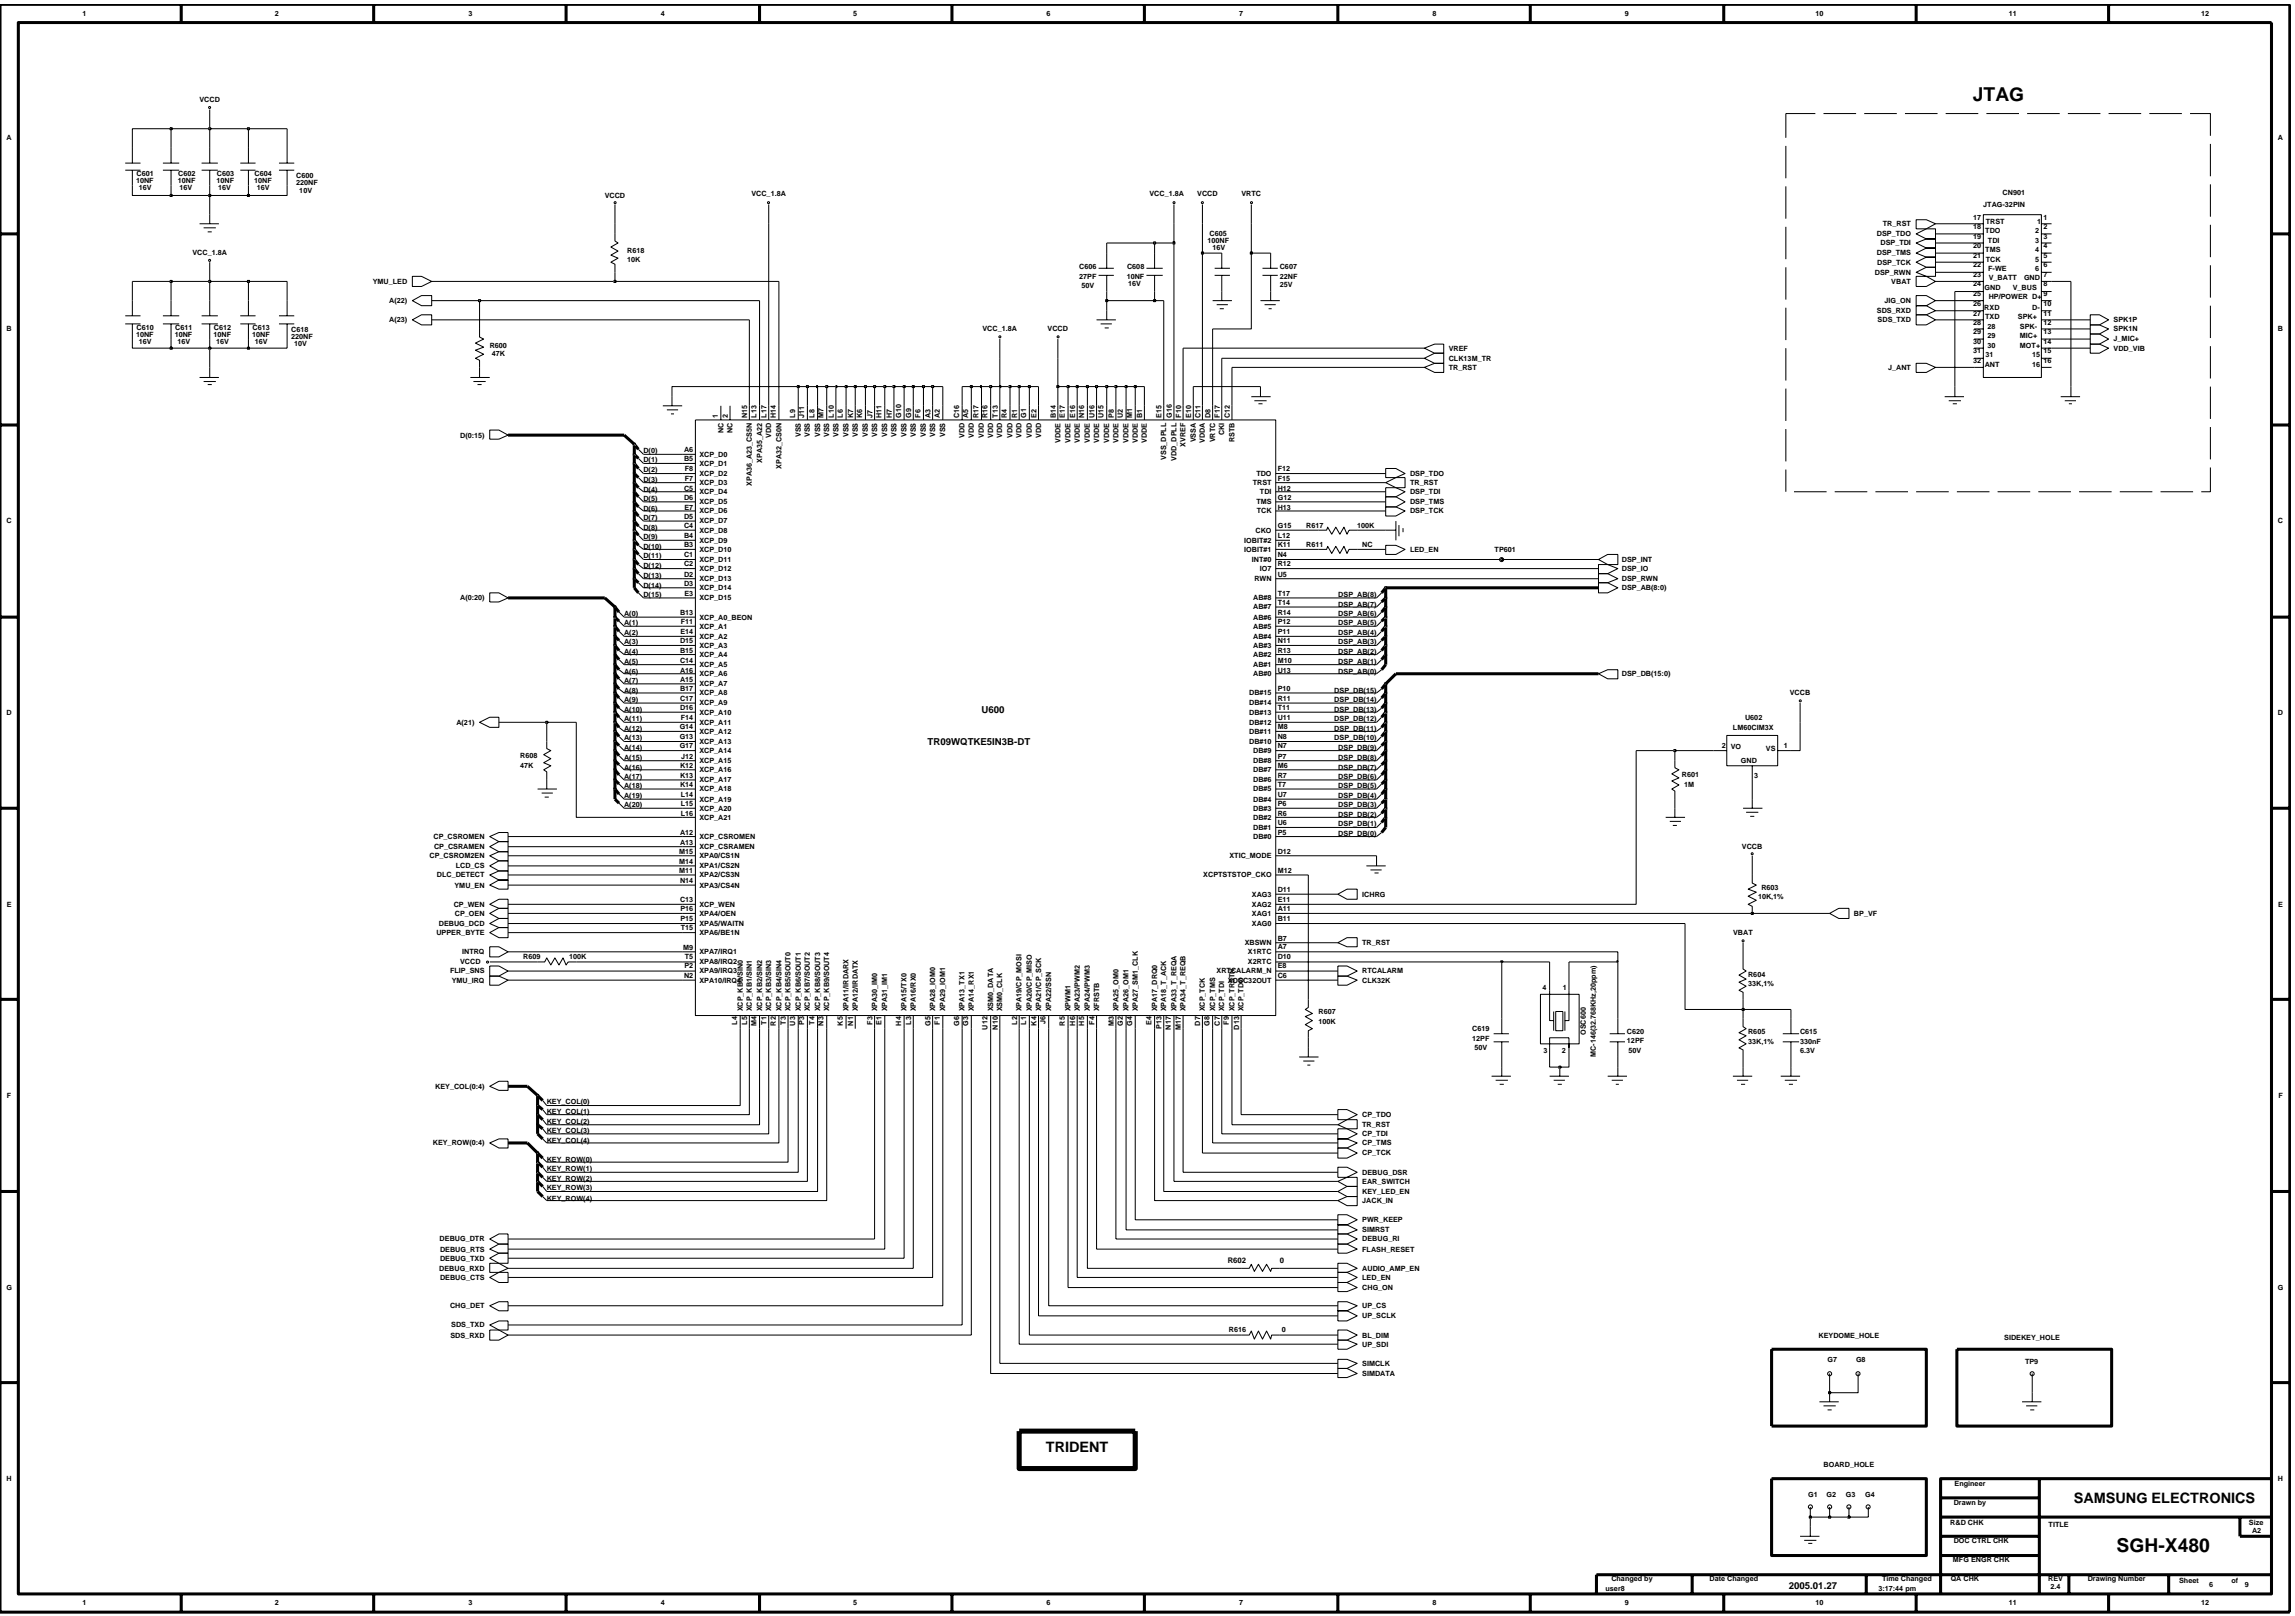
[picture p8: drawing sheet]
<svg xmlns="http://www.w3.org/2000/svg" width="192mm" height="135mm" viewBox="0 0 192 135" stroke-linecap="round" stroke-linejoin="round" font-family="sans-serif">
<defs><g id="words">
<g font-size="1.6">
<text x="165" y="8.5">JTAG</text>
<text x="177" y="129.8">SGH-X480</text>
</g>
<g font-size="1.2">
<text x="87.5" y="121.4">TRIDENT</text>
<text x="173.4" y="125.7">SAMSUNG ELECTRONICS</text>
</g>
<g font-size=".8">
<text x="82.1" y="59.7">U600</text>
<text x="77.6" y="62.3">TR09WQTKE5IN3B-DT</text>
<text x="149.6" y="132.8">2005.01.27</text>
</g>
<g font-size=".6">
<text x="6.9" y="1.3">1</text>
<text x="23" y="1.3">2</text>
<text x="39.2" y="1.3">3</text>
<text x="55.3" y="1.3">4</text>
<text x="71.3" y="1.3">5</text>
<text x="87.5" y="1.3">6</text>
<text x="103.6" y="1.3">7</text>
<text x="119.8" y="1.3">8</text>
<text x="135.9" y="1.3">9</text>
<text x="151.8" y="1.3">10</text>
<text x="168" y="1.3">11</text>
<text x="184.1" y="1.3">12</text>
<text x=".5" y="11.7">A</text>
<text x="16.7" y="8.5">VCCD</text>
<text x="190.5" y="11.7">A</text>
<text x="11.4" y="15.3">10NF</text>
<text x="11.4" y="14.7">C601</text>
<text x="11.6" y="15.9">16V</text>
<text x="14.9" y="15.3">10NF</text>
<text x="14.9" y="14.7">C602</text>
<text x="15" y="15.9">16V</text>
<text x="18.1" y="15.3">10NF</text>
<text x="18.1" y="14.7">C603</text>
<text x="18.2" y="15.9">16V</text>
<text x="21.3" y="15.3">10NF</text>
<text x="21.3" y="14.7">C604</text>
<text x="21.5" y="15.9">16V</text>
<text x="24.8" y="14.9">C600</text>
<text x="24.8" y="15.5">220NF</text>
<text x="25" y="16.2">10V</text>
<text x="50.6" y="16.5">VCCD</text>
<text x="62.8" y="16.4">VCC_1.8A</text>
<text x="96.1" y="16.4">VCC_1.8A</text>
<text x="100.1" y="16.4">VCCD</text>
<text x="103.8" y="16.4">VRTC</text>
<text x="165.8" y="17.3">JTAG-32PIN</text>
<text x="167.5" y="16.3">CN901</text>
<text x="16.1" y="21.4">VCC_1.8A</text>
<text x="31.2" y="23.7">YMU_LED</text>
<text x="52.4" y="21.9">10K</text>
<text x="52.4" y="21.2">R618</text>
<text x="90.2" y="23.3">27PF</text>
<text x="90.2" y="22.5">C606</text>
<text x="94.2" y="23.3">10NF</text>
<text x="94.2" y="22.5">C608</text>
<text x="94.3" y="23.9">16V</text>
<text x="101" y="20.3">100NF</text>
<text x="101.1" y="19.7">C605</text>
<text x="101.4" y="20.9">16V</text>
<text x="107" y="23.3">22NF</text>
<text x="107" y="22.5">C607</text>
<text x="156.8" y="23">DSP_RWN</text>
<text x="156.9" y="19.8">DSP_TDO</text>
<text x="156.9" y="21.4">DSP_TMS</text>
<text x="157" y="22.1">DSP_TCK</text>
<text x="157.2" y="20.5">DSP_TDI</text>
<text x="157.4" y="18.9">TR_RST</text>
<text x="158.2" y="23.7">VBAT</text>
<text x="165" y="23.2">23</text>
<text x="165" y="21.6">21</text>
<text x="165" y="20">19</text>
<text x="165" y="19.1">18</text>
<text x="165" y="20.7">20</text>
<text x="165" y="18.4">17</text>
<text x="165" y="23.9">24</text>
<text x="165" y="22.3">22</text>
<text x="166" y="19.5">TDO</text>
<text x="166" y="21.1">TMS</text>
<text x="166" y="21.9">TCK</text>
<text x="166.1" y="18.7">TRST</text>
<text x="166.2" y="20.3">TDI</text>
<text x="166.3" y="22.7">F-WE</text>
<text x="166.3" y="23.4">V_BATT</text>
<text x="169.3" y="23.4">GND</text>
<text x="170.2" y="20.3">3</text>
<text x="170.2" y="21.1">4</text>
<text x="170.2" y="21.9">5</text>
<text x="170.2" y="22.7">6</text>
<text x="170.2" y="19.5">2</text>
<text x="170.4" y="18.7">1</text>
<text x="170.9" y="23.9">8</text>
<text x="170.9" y="23.2">7</text>
<text x="170.9" y="20">3</text>
<text x="170.9" y="20.7">4</text>
<text x="170.9" y="21.6">5</text>
<text x="170.9" y="22.3">6</text>
<text x="170.9" y="18.4">1</text>
<text x="170.9" y="19.1">2</text>
<text x=".5" y="27.7">B</text>
<text x="11.4" y="28.2">10NF</text>
<text x="11.4" y="27.6">C610</text>
<text x="11.6" y="28.8">16V</text>
<text x="14.6" y="28.2">10NF</text>
<text x="14.6" y="27.6">C611</text>
<text x="14.8" y="28.8">16V</text>
<text x="17.8" y="28.2">10NF</text>
<text x="17.9" y="27.6">C612</text>
<text x="18.1" y="28.8">16V</text>
<text x="21.1" y="28.2">10NF</text>
<text x="21.1" y="27.6">C613</text>
<text x="21.3" y="28.8">16V</text>
<text x="24.3" y="28.3">220NF</text>
<text x="24.3" y="27.7">C618</text>
<text x="24.6" y="28.9">10V</text>
<text x="32.5" y="25.3">A(22)</text>
<text x="32.5" y="26.9">A(23)</text>
<text x="41" y="29.1">R600</text>
<text x="41.1" y="29.8">47K</text>
<text x="82.2" y="27.7">VCC_1.8A</text>
<text x="87.6" y="27.7">VCCD</text>
<text x="90.4" y="24.1">50V</text>
<text x="107" y="24">25V</text>
<text x="121.1" y="29.3">VREF</text>
<text x="156.9" y="26.2">SDS_RXD</text>
<text x="157" y="26.9">SDS_TXD</text>
<text x="157.6" y="25.3">JIG_ON</text>
<text x="165" y="25.5">26</text>
<text x="165" y="24.8">25</text>
<text x="165" y="27.2">28</text>
<text x="165" y="27.9">29</text>
<text x="165" y="28.8">30</text>
<text x="165" y="29.5">31</text>
<text x="165" y="26.4">27</text>
<text x="165.9" y="25.9">RXD</text>
<text x="165.9" y="24.3">GND</text>
<text x="166" y="26.6">TXD</text>
<text x="166" y="29.9">31</text>
<text x="166.2" y="27.5">28</text>
<text x="166.2" y="28.2">29</text>
<text x="166.2" y="29.1">30</text>
<text x="166.3" y="25">HP/POWER D+</text>
<text x="168.3" y="24.3">V_BUS</text>
<text x="168.7" y="26.6">SPK+</text>
<text x="168.9" y="29.1">MOT+</text>
<text x="168.9" y="27.5">SPK-</text>
<text x="168.9" y="28.2">MIC+</text>
<text x="169.9" y="25.9">D-</text>
<text x="169.9" y="29.9">15</text>
<text x="170.9" y="26.4">11</text>
<text x="170.9" y="27.2">12</text>
<text x="170.9" y="24.8">9</text>
<text x="170.9" y="25.5">10</text>
<text x="170.9" y="27.9">13</text>
<text x="170.9" y="28.8">14</text>
<text x="170.9" y="29.5">15</text>
<text x="176.7" y="28.5">J_MIC+</text>
<text x="176.7" y="29.3">VDD_VIB</text>
<text x="176.7" y="26.9">SPK1P</text>
<text x="176.7" y="27.7">SPK1N</text>
<text x="190.5" y="27.7">B</text>
<text x="60" y="34.9" transform="rotate(-90 60 34.9)">1</text>
<text x="60.9" y="34.9" transform="rotate(-90 60.9 34.9)">2</text>
<text x="62.5" y="34.9" transform="rotate(-90 62.5 34.9)">N15</text>
<text x="63.3" y="34.9" transform="rotate(-90 63.3 34.9)">L13</text>
<text x="64.1" y="34.9" transform="rotate(-90 64.1 34.9)">L17</text>
<text x="64.9" y="34.9" transform="rotate(-90 64.9 34.9)">H14</text>
<text x="66.5" y="34.9" transform="rotate(-90 66.5 34.9)">L9</text>
<text x="67.3" y="34.9" transform="rotate(-90 67.3 34.9)">J11</text>
<text x="68.1" y="34.9" transform="rotate(-90 68.1 34.9)">L8</text>
<text x="68.9" y="34.9" transform="rotate(-90 68.9 34.9)">M7</text>
<text x="69.7" y="34.9" transform="rotate(-90 69.7 34.9)">L10</text>
<text x="70.5" y="34.9" transform="rotate(-90 70.5 34.9)">L6</text>
<text x="71.3" y="34.9" transform="rotate(-90 71.3 34.9)">K7</text>
<text x="72.1" y="34.9" transform="rotate(-90 72.1 34.9)">K6</text>
<text x="73" y="34.9" transform="rotate(-90 73 34.9)">J7</text>
<text x="73.7" y="34.9" transform="rotate(-90 73.7 34.9)">H11</text>
<text x="74.6" y="34.9" transform="rotate(-90 74.6 34.9)">H7</text>
<text x="75.3" y="34.9" transform="rotate(-90 75.3 34.9)">G10</text>
<text x="76.2" y="34.9" transform="rotate(-90 76.2 34.9)">G9</text>
<text x="77" y="34.9" transform="rotate(-90 77 34.9)">F6</text>
<text x="77.8" y="34.9" transform="rotate(-90 77.8 34.9)">A3</text>
<text x="78.6" y="34.9" transform="rotate(-90 78.6 34.9)">A2</text>
<text x="80.2" y="34.9" transform="rotate(-90 80.2 34.9)">C16</text>
<text x="81" y="34.9" transform="rotate(-90 81 34.9)">A5</text>
<text x="81.8" y="34.9" transform="rotate(-90 81.8 34.9)">R17</text>
<text x="82.6" y="34.9" transform="rotate(-90 82.6 34.9)">R16</text>
<text x="83.4" y="34.9" transform="rotate(-90 83.4 34.9)">T13</text>
<text x="84.2" y="34.9" transform="rotate(-90 84.2 34.9)">R4</text>
<text x="85" y="34.9" transform="rotate(-90 85 34.9)">R1</text>
<text x="85.8" y="34.9" transform="rotate(-90 85.8 34.9)">G1</text>
<text x="86.7" y="34.9" transform="rotate(-90 86.7 34.9)">E2</text>
<text x="88.3" y="34.9" transform="rotate(-90 88.3 34.9)">B14</text>
<text x="89.1" y="34.9" transform="rotate(-90 89.1 34.9)">E17</text>
<text x="89.9" y="34.9" transform="rotate(-90 89.9 34.9)">E16</text>
<text x="90.7" y="34.9" transform="rotate(-90 90.7 34.9)">N16</text>
<text x="91.5" y="34.9" transform="rotate(-90 91.5 34.9)">U16</text>
<text x="92.3" y="34.9" transform="rotate(-90 92.3 34.9)">U15</text>
<text x="93.1" y="34.9" transform="rotate(-90 93.1 34.9)">P8</text>
<text x="93.9" y="34.9" transform="rotate(-90 93.9 34.9)">U2</text>
<text x="94.7" y="34.9" transform="rotate(-90 94.7 34.9)">M1</text>
<text x="95.5" y="34.9" transform="rotate(-90 95.5 34.9)">B1</text>
<text x="97.1" y="34.9" transform="rotate(-90 97.1 34.9)">E15</text>
<text x="98" y="34.9" transform="rotate(-90 98 34.9)">G16</text>
<text x="98.8" y="34.9" transform="rotate(-90 98.8 34.9)">F10</text>
<text x="99.6" y="34.9" transform="rotate(-90 99.6 34.9)">E10</text>
<text x="100.4" y="34.9" transform="rotate(-90 100.4 34.9)">C11</text>
<text x="101.2" y="34.9" transform="rotate(-90 101.2 34.9)">D8</text>
<text x="102" y="34.9" transform="rotate(-90 102 34.9)">F17</text>
<text x="102.8" y="34.9" transform="rotate(-90 102.8 34.9)">C12</text>
<text x="121.1" y="30.9">TR_RST</text>
<text x="121.1" y="30.2">CLK13M_TR</text>
<text x="157.9" y="30.9">J_ANT</text>
<text x="165" y="30.4">32</text>
<text x="166" y="30.7">ANT</text>
<text x="169.9" y="30.7">16</text>
<text x="170.9" y="30.4">16</text>
<text x="38.5" y="36.6">D(0:15)</text>
<text x="53.8" y="39.5">D(2)</text>
<text x="53.8" y="41.9">D(5)</text>
<text x="53.8" y="41.1">D(4)</text>
<text x="53.8" y="40.3">D(3)</text>
<text x="53.8" y="38.7">D(1)</text>
<text x="53.8" y="37.9">D(0)</text>
<text x="57.2" y="41.8">D6</text>
<text x="57.2" y="41">C5</text>
<text x="57.2" y="37.8">A6</text>
<text x="57.2" y="38.6">B5</text>
<text x="57.3" y="39.4">F8</text>
<text x="57.3" y="40.2">F7</text>
<text x="58.5" y="39.8">XCP_D2</text>
<text x="58.5" y="40.6">XCP_D3</text>
<text x="58.5" y="41.3">XCP_D4</text>
<text x="58.5" y="38.2">XCP_D0</text>
<text x="58.5" y="38.9">XCP_D1</text>
<text x="60.5" y="36.2" transform="rotate(-90 60.5 36.2)">NC</text>
<text x="61.3" y="36.2" transform="rotate(-90 61.3 36.2)">NC</text>
<text x="62.9" y="40.6" transform="rotate(-90 62.9 40.6)">XPA36_A23_CS5N</text>
<text x="63.7" y="38.7" transform="rotate(-90 63.7 38.7)">XPA35_A22</text>
<text x="64.5" y="36.6" transform="rotate(-90 64.5 36.6)">VDD</text>
<text x="65.3" y="39.2" transform="rotate(-90 65.3 39.2)">XPA32_CS0N</text>
<text x="67" y="36.6" transform="rotate(-90 67 36.6)">VSS</text>
<text x="67.7" y="36.6" transform="rotate(-90 67.7 36.6)">VSS</text>
<text x="68.6" y="36.6" transform="rotate(-90 68.6 36.6)">VSS</text>
<text x="69.3" y="36.6" transform="rotate(-90 69.3 36.6)">VSS</text>
<text x="70.1" y="36.6" transform="rotate(-90 70.1 36.6)">VSS</text>
<text x="71" y="36.6" transform="rotate(-90 71 36.6)">VSS</text>
<text x="71.7" y="36.6" transform="rotate(-90 71.7 36.6)">VSS</text>
<text x="72.6" y="36.6" transform="rotate(-90 72.6 36.6)">VSS</text>
<text x="73.3" y="36.6" transform="rotate(-90 73.3 36.6)">VSS</text>
<text x="74.2" y="36.6" transform="rotate(-90 74.2 36.6)">VSS</text>
<text x="75" y="36.6" transform="rotate(-90 75 36.6)">VSS</text>
<text x="75.8" y="36.6" transform="rotate(-90 75.8 36.6)">VSS</text>
<text x="76.6" y="36.6" transform="rotate(-90 76.6 36.6)">VSS</text>
<text x="77.4" y="36.6" transform="rotate(-90 77.4 36.6)">VSS</text>
<text x="78.2" y="36.6" transform="rotate(-90 78.2 36.6)">VSS</text>
<text x="79" y="36.6" transform="rotate(-90 79 36.6)">VSS</text>
<text x="80.7" y="36.6" transform="rotate(-90 80.7 36.6)">VDD</text>
<text x="81.4" y="36.6" transform="rotate(-90 81.4 36.6)">VDD</text>
<text x="82.3" y="36.6" transform="rotate(-90 82.3 36.6)">VDD</text>
<text x="83" y="36.6" transform="rotate(-90 83 36.6)">VDD</text>
<text x="83.8" y="36.6" transform="rotate(-90 83.8 36.6)">VDD</text>
<text x="84.7" y="36.6" transform="rotate(-90 84.7 36.6)">VDD</text>
<text x="85.4" y="36.6" transform="rotate(-90 85.4 36.6)">VDD</text>
<text x="86.3" y="36.6" transform="rotate(-90 86.3 36.6)">VDD</text>
<text x="87.1" y="36.6" transform="rotate(-90 87.1 36.6)">VDD</text>
<text x="88.7" y="37" transform="rotate(-90 88.7 37)">VDDE</text>
<text x="89.5" y="37" transform="rotate(-90 89.5 37)">VDDE</text>
<text x="90.3" y="37" transform="rotate(-90 90.3 37)">VDDE</text>
<text x="91.1" y="37" transform="rotate(-90 91.1 37)">VDDE</text>
<text x="91.9" y="37" transform="rotate(-90 91.9 37)">VDDE</text>
<text x="92.8" y="37" transform="rotate(-90 92.8 37)">VDDE</text>
<text x="93.5" y="37" transform="rotate(-90 93.5 37)">VDDE</text>
<text x="94.4" y="37" transform="rotate(-90 94.4 37)">VDDE</text>
<text x="95.1" y="37" transform="rotate(-90 95.1 37)">VDDE</text>
<text x="95.9" y="37" transform="rotate(-90 95.9 37)">VDDE</text>
<text x="97.5" y="38.5" transform="rotate(-90 97.5 38.5)">VSS_DPLL</text>
<text x="98.4" y="38.5" transform="rotate(-90 98.4 38.5)">VDD_DPLL</text>
<text x="99.1" y="37.4" transform="rotate(-90 99.1 37.4)">XVREF</text>
<text x="100" y="37" transform="rotate(-90 100 37)">VSSA</text>
<text x="100.8" y="37.1" transform="rotate(-90 100.8 37.1)">VDDA</text>
<text x="101.6" y="37" transform="rotate(-90 101.6 37)">VRTC</text>
<text x="102.4" y="36.4" transform="rotate(-90 102.4 36.4)">CKI</text>
<text x="103.2" y="37" transform="rotate(-90 103.2 37)">RSTB</text>
<text x="104.8" y="40.6">TRST</text>
<text x="105.1" y="39.8">TDO</text>
<text x="105.4" y="41.3">TDI</text>
<text x="106.8" y="41">H12</text>
<text x="106.8" y="39.4">F12</text>
<text x="106.8" y="41.8">G12</text>
<text x="106.8" y="40.2">F15</text>
<text x="117.9" y="41.3">DSP_TDI</text>
<text x="117.9" y="39.8">DSP_TDO</text>
<text x="117.9" y="40.6">TR_RST</text>
<text x=".5" y="43.8">C</text>
<text x="53.8" y="42.7">D(6)</text>
<text x="53.8" y="45.1">D(9)</text>
<text x="53.8" y="44.3">D(8)</text>
<text x="53.8" y="43.5">D(7)</text>
<text x="53.8" y="47.5">D(12)</text>
<text x="53.8" y="46.7">D(11)</text>
<text x="53.8" y="45.9">D(10)</text>
<text x="57.2" y="43.4">D5</text>
<text x="57.2" y="44.1">C4</text>
<text x="57.2" y="45">B4</text>
<text x="57.2" y="46.6">C1</text>
<text x="57.2" y="47.4">C2</text>
<text x="57.2" y="45.8">B3</text>
<text x="57.2" y="42.6">E7</text>
<text x="58.5" y="42.9">XCP_D6</text>
<text x="58.5" y="43.8">XCP_D7</text>
<text x="58.5" y="44.5">XCP_D8</text>
<text x="58.5" y="45.4">XCP_D9</text>
<text x="58.5" y="47">XCP_D11</text>
<text x="58.5" y="47.7">XCP_D12</text>
<text x="58.5" y="42.2">XCP_D5</text>
<text x="58.5" y="46.1">XCP_D10</text>
<text x="104.1" y="46.1">IOBIT#1</text>
<text x="104.1" y="45.4">IOBIT#2</text>
<text x="104.7" y="47">INT#0</text>
<text x="105" y="44.5">CKO</text>
<text x="105.1" y="42.2">TMS</text>
<text x="105.1" y="42.9">TCK</text>
<text x="105.4" y="47.7">IO7</text>
<text x="106.8" y="47.4">R12</text>
<text x="106.8" y="45.8">K11</text>
<text x="106.8" y="45">L12</text>
<text x="106.8" y="44.1">G15</text>
<text x="106.8" y="42.6">H13</text>
<text x="106.8" y="46.6">N4</text>
<text x="109.2" y="44.1">R617</text>
<text x="109.2" y="45.8">R611</text>
<text x="113.5" y="44.1">100K</text>
<text x="113.9" y="45.8">NC</text>
<text x="117.9" y="46.1">LED_EN</text>
<text x="117.9" y="42.9">DSP_TCK</text>
<text x="117.9" y="42.2">DSP_TMS</text>
<text x="125" y="46.1">TP601</text>
<text x="135.6" y="47">DSP_INT</text>
<text x="135.6" y="47.7">DSP_IO</text>
<text x="190.5" y="43.8">C</text>
<text x="38.5" y="50.2">A(0:20)</text>
<text x="52.2" y="52.3">A(1)</text>
<text x="52.2" y="51.5">A(0)</text>
<text x="52.2" y="53.9">A(3)</text>
<text x="52.2" y="53.1">A(2)</text>
<text x="53.8" y="49.9">D(15)</text>
<text x="53.8" y="49.1">D(14)</text>
<text x="53.8" y="48.3">D(13)</text>
<text x="56.9" y="53.8">D15</text>
<text x="56.9" y="51.4">B13</text>
<text x="56.9" y="53">E14</text>
<text x="56.9" y="52.2">F11</text>
<text x="57.2" y="48.2">D2</text>
<text x="57.2" y="49">D3</text>
<text x="57.2" y="49.8">E3</text>
<text x="58.5" y="48.6">XCP_D13</text>
<text x="58.5" y="49.3">XCP_D14</text>
<text x="58.5" y="50.2">XCP_D15</text>
<text x="58.5" y="53.4">XCP_A2</text>
<text x="58.5" y="51.8">XCP_A0_BEON</text>
<text x="58.5" y="52.6">XCP_A1</text>
<text x="104.8" y="53.4">AB#4</text>
<text x="104.8" y="52.6">AB#5</text>
<text x="104.8" y="51.8">AB#6</text>
<text x="104.8" y="51">AB#7</text>
<text x="104.8" y="50.2">AB#8</text>
<text x="104.9" y="48.6">RWN</text>
<text x="106.8" y="53.8">N11</text>
<text x="106.8" y="48.2">U5</text>
<text x="106.8" y="53">P11</text>
<text x="106.8" y="52.2">P12</text>
<text x="106.8" y="51.4">R14</text>
<text x="106.8" y="50.6">T14</text>
<text x="106.8" y="49.8">T17</text>
<text x="111.9" y="50.7">DSP_AB(7)</text>
<text x="111.9" y="49.9">DSP_AB(8)</text>
<text x="111.9" y="53.9">DSP_AB(3)</text>
<text x="111.9" y="53.1">DSP_AB(4)</text>
<text x="111.9" y="52.3">DSP_AB(5)</text>
<text x="111.9" y="51.5">DSP_AB(6)</text>
<text x="135.6" y="49.3">DSP_AB(8:0)</text>
<text x="135.6" y="48.6">DSP_RWN</text>
<text x=".5" y="59.7">D</text>
<text x="52.2" y="59.5">A(10)</text>
<text x="52.2" y="57.9">A(8)</text>
<text x="52.2" y="57.1">A(7)</text>
<text x="52.2" y="56.3">A(6)</text>
<text x="52.2" y="55.5">A(5)</text>
<text x="52.2" y="54.7">A(4)</text>
<text x="52.2" y="58.7">A(9)</text>
<text x="56.9" y="57">A15</text>
<text x="56.9" y="57.8">B17</text>
<text x="56.9" y="58.6">C17</text>
<text x="56.9" y="54.6">B15</text>
<text x="56.9" y="55.4">C14</text>
<text x="56.9" y="56.2">A16</text>
<text x="56.9" y="59.4">D16</text>
<text x="58.5" y="58.1">XCP_A8</text>
<text x="58.5" y="59">XCP_A9</text>
<text x="58.5" y="54.2">XCP_A3</text>
<text x="58.5" y="54.9">XCP_A4</text>
<text x="58.5" y="55.8">XCP_A5</text>
<text x="58.5" y="56.5">XCP_A6</text>
<text x="58.5" y="57.4">XCP_A7</text>
<text x="58.5" y="59.7">XCP_A10</text>
<text x="104.5" y="59.7">DB#13</text>
<text x="104.5" y="59">DB#14</text>
<text x="104.5" y="58.1">DB#15</text>
<text x="104.8" y="56.5">AB#0</text>
<text x="104.8" y="55.8">AB#1</text>
<text x="104.8" y="54.9">AB#2</text>
<text x="104.8" y="54.2">AB#3</text>
<text x="106.8" y="56.2">U13</text>
<text x="106.8" y="55.4">M10</text>
<text x="106.8" y="54.6">R13</text>
<text x="106.8" y="59.4">T11</text>
<text x="106.8" y="58.6">R11</text>
<text x="106.8" y="57.8">P10</text>
<text x="111.6" y="59.5">DSP_DB(13)</text>
<text x="111.6" y="58.7">DSP_DB(14)</text>
<text x="111.6" y="57.9">DSP_DB(15)</text>
<text x="111.9" y="56.3">DSP_AB(0)</text>
<text x="111.9" y="55.5">DSP_AB(1)</text>
<text x="111.9" y="54.7">DSP_AB(2)</text>
<text x="135.6" y="56.5">DSP_DB(15:0)</text>
<text x="149.7" y="58.1">VCCB</text>
<text x="190.5" y="59.7">D</text>
<text x="38.2" y="60.6">A(21)</text>
<text x="43.5" y="63.3">R608</text>
<text x="43.5" y="64.2">47K</text>
<text x="52.2" y="61.1">A(12)</text>
<text x="52.2" y="60.3">A(11)</text>
<text x="52.2" y="65.9">A(18)</text>
<text x="52.2" y="65.1">A(17)</text>
<text x="52.2" y="64.4">A(16)</text>
<text x="52.2" y="63.5">A(15)</text>
<text x="52.2" y="62.7">A(14)</text>
<text x="52.2" y="61.9">A(13)</text>
<text x="56.8" y="61">G14</text>
<text x="56.8" y="61.8">G13</text>
<text x="56.8" y="62.6">G17</text>
<text x="56.9" y="64.2">K12</text>
<text x="56.9" y="65">K13</text>
<text x="56.9" y="65.8">K14</text>
<text x="56.9" y="60.2">F14</text>
<text x="57" y="63.4">J12</text>
<text x="58.5" y="61.4">XCP_A12</text>
<text x="58.5" y="62.2">XCP_A13</text>
<text x="58.5" y="63">XCP_A14</text>
<text x="58.5" y="63.8">XCP_A15</text>
<text x="58.5" y="64.6">XCP_A16</text>
<text x="58.5" y="65.4">XCP_A17</text>
<text x="58.5" y="60.6">XCP_A11</text>
<text x="104.5" y="62.2">DB#10</text>
<text x="104.5" y="61.4">DB#11</text>
<text x="104.5" y="60.6">DB#12</text>
<text x="104.8" y="65.4">DB#6</text>
<text x="104.8" y="64.6">DB#7</text>
<text x="104.8" y="63.8">DB#8</text>
<text x="104.8" y="63">DB#9</text>
<text x="106.8" y="65.8">T7</text>
<text x="106.8" y="65">R7</text>
<text x="106.8" y="64.2">M6</text>
<text x="106.8" y="63.4">P7</text>
<text x="106.8" y="62.6">N7</text>
<text x="106.8" y="61.8">N8</text>
<text x="106.8" y="61">M8</text>
<text x="106.8" y="60.2">U11</text>
<text x="111.6" y="61.9">DSP_DB(10)</text>
<text x="111.6" y="61.1">DSP_DB(11)</text>
<text x="111.6" y="60.3">DSP_DB(12)</text>
<text x="111.9" y="65.1">DSP_DB(6)</text>
<text x="111.9" y="64.4">DSP_DB(7)</text>
<text x="111.9" y="63.5">DSP_DB(8)</text>
<text x="111.9" y="62.7">DSP_DB(9)</text>
<text x="111.9" y="65.9">DSP_DB(5)</text>
<text x="140.6" y="64.9">R601</text>
<text x="140.8" y="65.8">1M</text>
<text x="144" y="62.6">2</text>
<text x="144.7" y="62.6">VO</text>
<text x="144.9" y="61">LM60CIM3X</text>
<text x="145.6" y="63.8">GND</text>
<text x="145.9" y="60.2">U602</text>
<text x="146.7" y="65">3</text>
<text x="147.7" y="62.8">VS</text>
<text x="149.2" y="62.6">1</text>
<text x="35.9" y="71.8">CP_CSROM2EN</text>
<text x="36.3" y="70.1">CP_CSROMEN</text>
<text x="36.3" y="71">CP_CSRAMEN</text>
<text x="52.2" y="67.5">A(20)</text>
<text x="52.2" y="66.7">A(19)</text>
<text x="56.8" y="71.4">M15</text>
<text x="56.9" y="70.6">A13</text>
<text x="56.9" y="69.9">A12</text>
<text x="56.9" y="66.6">L14</text>
<text x="56.9" y="67.4">L15</text>
<text x="56.9" y="68.2">L16</text>
<text x="58.5" y="71.8">XPA0/CS1N</text>
<text x="58.5" y="71">XCP_CSRAMEN</text>
<text x="58.5" y="70.1">XCP_CSROMEN</text>
<text x="58.5" y="67.8">XCP_A20</text>
<text x="58.5" y="68.5">XCP_A21</text>
<text x="58.5" y="66.2">XCP_A18</text>
<text x="58.5" y="67">XCP_A19</text>
<text x="102.8" y="71.8">XTIC_MODE</text>
<text x="104.8" y="70.1">DB#0</text>
<text x="104.8" y="67">DB#4</text>
<text x="104.8" y="66.2">DB#5</text>
<text x="104.8" y="69.4">DB#1</text>
<text x="104.8" y="68.5">DB#2</text>
<text x="104.8" y="67.8">DB#3</text>
<text x="106.8" y="71.4">D12</text>
<text x="106.8" y="69.9">P5</text>
<text x="106.8" y="67.4">P6</text>
<text x="106.8" y="66.6">U7</text>
<text x="106.8" y="69">U6</text>
<text x="106.8" y="68.2">R6</text>
<text x="111.9" y="69.9">DSP_DB(0)</text>
<text x="111.9" y="69.1">DSP_DB(1)</text>
<text x="111.9" y="68.3">DSP_DB(2)</text>
<text x="111.9" y="67.5">DSP_DB(3)</text>
<text x="111.9" y="66.7">DSP_DB(4)</text>
<text x="145.7" y="71">VCCB</text>
<text x=".6" y="75.8">E</text>
<text x="36.5" y="73.4">DLC_DETECT</text>
<text x="36.7" y="77.4">DEBUG_DCD</text>
<text x="37.9" y="75.8">CP_WEN</text>
<text x="38" y="74.2">YMU_EN</text>
<text x="38" y="76.6">CP_OEN</text>
<text x="38.1" y="72.6">LCD_CS</text>
<text x="56.8" y="73">M11</text>
<text x="56.8" y="72.2">M14</text>
<text x="56.9" y="75.4">C13</text>
<text x="56.9" y="73.8">N14</text>
<text x="56.9" y="76.2">P16</text>
<text x="56.9" y="77">P15</text>
<text x="56.9" y="77.8">T15</text>
<text x="58.5" y="73.4">XPA2/CS3N</text>
<text x="58.5" y="72.6">XPA1/CS2N</text>
<text x="58.5" y="75.8">XCP_WEN</text>
<text x="58.5" y="74.2">XPA3/CS4N</text>
<text x="58.5" y="76.6">XPA4/OEN</text>
<text x="58.5" y="77.4">XPA5/WAITN</text>
<text x="100.6" y="73.4">XCPTSTSTOP_CKO</text>
<text x="104.7" y="77.4">XAG0</text>
<text x="104.7" y="76.6">XAG1</text>
<text x="104.7" y="75.8">XAG2</text>
<text x="104.7" y="75">XAG3</text>
<text x="106.8" y="77">B11</text>
<text x="106.8" y="76.2">A11</text>
<text x="106.8" y="75.4">E11</text>
<text x="106.8" y="74.6">D11</text>
<text x="106.8" y="73">M12</text>
<text x="113.9" y="75">ICHRG</text>
<text x="147" y="75.2">10K,1%</text>
<text x="147.3" y="74.4">R603</text>
<text x="155" y="76.6">BP_VF</text>
<text x="190.5" y="75.8">E</text>
<text x="36.5" y="78.2">UPPER_BYTE</text>
<text x="37.6" y="81.4">FLIP_SNS</text>
<text x="37.8" y="82.2">YMU_IRQ</text>
<text x="38.5" y="80.6">VCCD</text>
<text x="38.6" y="79.8">INTRQ</text>
<text x="43.8" y="80.2">R609</text>
<text x="47.6" y="80.2">100K</text>
<text x="57.1" y="79.4">M9</text>
<text x="57.2" y="81.8">N2</text>
<text x="57.2" y="80.9">P2</text>
<text x="57.3" y="80.2">T5</text>
<text x="58.5" y="78.2">XPA6/BE1N</text>
<text x="58.5" y="79.8">XPA7/IRQ1</text>
<text x="58.5" y="80.6">XPA8/IRQ2</text>
<text x="58.5" y="81.4">XPA9/IRQ3</text>
<text x="58.5" y="82.2">XPA10/IRQ4</text>
<text x="101.7" y="81.4">XRTCALARM_N</text>
<text x="102.7" y="82.2">XOSC32OUT</text>
<text x="104.1" y="79">XBSWN</text>
<text x="104.4" y="79.8">X1RTC</text>
<text x="104.4" y="80.6">X2RTC</text>
<text x="106.8" y="81.8">C6</text>
<text x="106.8" y="79.3">A7</text>
<text x="106.8" y="80.2">D10</text>
<text x="106.8" y="80.9">E8</text>
<text x="106.8" y="78.6">B7</text>
<text x="113.9" y="81.4">RTCALARM</text>
<text x="113.9" y="82.2">CLK32K</text>
<text x="113.9" y="79">TR_RST</text>
<text x="129" y="82.8">4</text>
<text x="130.7" y="82.8">1</text>
<text x="144.9" y="78.2">VBAT</text>
<text x="146.2" y="82.4">33K,1%</text>
<text x="146.2" y="81.7">R604</text>
<text x="61.6" y="85.7" transform="rotate(-90 61.6 85.7)">L4</text>
<text x="62.1" y="84.6" transform="rotate(-90 62.1 84.6)">XCP_KB0/SIN0</text>
<text x="62.5" y="85.7" transform="rotate(-90 62.5 85.7)">L5</text>
<text x="62.9" y="84.6" transform="rotate(-90 62.9 84.6)">XCP_KB1/SIN1</text>
<text x="63.3" y="85.8" transform="rotate(-90 63.3 85.8)">M4</text>
<text x="63.7" y="84.6" transform="rotate(-90 63.7 84.6)">XCP_KB2/SIN2</text>
<text x="64.1" y="85.7" transform="rotate(-90 64.1 85.7)">T1</text>
<text x="64.5" y="84.6" transform="rotate(-90 64.5 84.6)">XCP_KB3/SIN3</text>
<text x="64.9" y="85.8" transform="rotate(-90 64.9 85.8)">R2</text>
<text x="65.3" y="84.6" transform="rotate(-90 65.3 84.6)">XCP_KB4/SIN4</text>
<text x="65.7" y="85.7" transform="rotate(-90 65.7 85.7)">T3</text>
<text x="66.1" y="84.6" transform="rotate(-90 66.1 84.6)">XCP_KB5/SOUT0</text>
<text x="66.5" y="85.8" transform="rotate(-90 66.5 85.8)">U3</text>
<text x="67" y="84.6" transform="rotate(-90 67 84.6)">XCP_KB6/SOUT1</text>
<text x="67.3" y="85.7" transform="rotate(-90 67.3 85.7)">P3</text>
<text x="67.7" y="84.6" transform="rotate(-90 67.7 84.6)">XCP_KB7/SOUT2</text>
<text x="68.1" y="85.7" transform="rotate(-90 68.1 85.7)">T4</text>
<text x="68.6" y="84.6" transform="rotate(-90 68.6 84.6)">XCP_KB8/SOUT3</text>
<text x="68.9" y="85.8" transform="rotate(-90 68.9 85.8)">N3</text>
<text x="69.3" y="84.6" transform="rotate(-90 69.3 84.6)">XCP_KB9/SOUT4</text>
<text x="70.5" y="85.8" transform="rotate(-90 70.5 85.8)">K5</text>
<text x="71" y="84.6" transform="rotate(-90 71 84.6)">XPA11/IRDARX</text>
<text x="71.3" y="85.8" transform="rotate(-90 71.3 85.8)">N1</text>
<text x="71.7" y="84.6" transform="rotate(-90 71.7 84.6)">XPA12/IRDATX</text>
<text x="73" y="85.7" transform="rotate(-90 73 85.7)">F3</text>
<text x="73.3" y="84.6" transform="rotate(-90 73.3 84.6)">XPA30_IM0</text>
<text x="73.7" y="85.7" transform="rotate(-90 73.7 85.7)">E1</text>
<text x="74.2" y="84.6" transform="rotate(-90 74.2 84.6)">XPA31_IM1</text>
<text x="75.3" y="85.8" transform="rotate(-90 75.3 85.8)">H4</text>
<text x="75.8" y="84.6" transform="rotate(-90 75.8 84.6)">XPA15/TX0</text>
<text x="76.2" y="85.7" transform="rotate(-90 76.2 85.7)">L3</text>
<text x="76.6" y="84.6" transform="rotate(-90 76.6 84.6)">XPA16/RX0</text>
<text x="77.8" y="85.8" transform="rotate(-90 77.8 85.8)">G5</text>
<text x="78.2" y="84.6" transform="rotate(-90 78.2 84.6)">XPA28_IOM0</text>
<text x="78.6" y="85.7" transform="rotate(-90 78.6 85.7)">F1</text>
<text x="79" y="84.6" transform="rotate(-90 79 84.6)">XPA29_IOM1</text>
<text x="80.2" y="85.8" transform="rotate(-90 80.2 85.8)">G6</text>
<text x="80.7" y="84.6" transform="rotate(-90 80.7 84.6)">XPA13_TX1</text>
<text x="81" y="85.8" transform="rotate(-90 81 85.8)">G3</text>
<text x="81.4" y="84.6" transform="rotate(-90 81.4 84.6)">XPA14_RX1</text>
<text x="82.6" y="86.1" transform="rotate(-90 82.6 86.1)">U12</text>
<text x="83" y="84.6" transform="rotate(-90 83 84.6)">XSM0_DATA</text>
<text x="83.4" y="86.1" transform="rotate(-90 83.4 86.1)">N10</text>
<text x="83.8" y="84.6" transform="rotate(-90 83.8 84.6)">XSM0_CLK</text>
<text x="85" y="85.7" transform="rotate(-90 85 85.7)">L2</text>
<text x="85.4" y="84.6" transform="rotate(-90 85.4 84.6)">XPA19/CP_MOSI</text>
<text x="85.8" y="85.7" transform="rotate(-90 85.8 85.7)">L1</text>
<text x="86.3" y="84.6" transform="rotate(-90 86.3 84.6)">XPA20/CP_MISO</text>
<text x="86.7" y="85.8" transform="rotate(-90 86.7 85.8)">K4</text>
<text x="87.1" y="84.6" transform="rotate(-90 87.1 84.6)">XPA21/CP_SCK</text>
<text x="87.4" y="85.7" transform="rotate(-90 87.4 85.7)">J6</text>
<text x="87.9" y="84.6" transform="rotate(-90 87.9 84.6)">XPA22/SSN</text>
<text x="89.1" y="85.8" transform="rotate(-90 89.1 85.8)">R5</text>
<text x="89.5" y="84.6" transform="rotate(-90 89.5 84.6)">XPWM1</text>
<text x="89.9" y="85.8" transform="rotate(-90 89.9 85.8)">H6</text>
<text x="90.3" y="84.6" transform="rotate(-90 90.3 84.6)">XPA23/PWM2</text>
<text x="90.7" y="85.8" transform="rotate(-90 90.7 85.8)">H5</text>
<text x="91.1" y="84.6" transform="rotate(-90 91.1 84.6)">XPA24/PWM3</text>
<text x="91.5" y="85.7" transform="rotate(-90 91.5 85.7)">F4</text>
<text x="91.9" y="84.6" transform="rotate(-90 91.9 84.6)">XFRSTB</text>
<text x="93.1" y="85.8" transform="rotate(-90 93.1 85.8)">M3</text>
<text x="93.5" y="84.6" transform="rotate(-90 93.5 84.6)">XPA25_OM0</text>
<text x="93.9" y="85.8" transform="rotate(-90 93.9 85.8)">G2</text>
<text x="94.4" y="84.6" transform="rotate(-90 94.4 84.6)">XPA26_OM1</text>
<text x="94.7" y="85.8" transform="rotate(-90 94.7 85.8)">G4</text>
<text x="95.1" y="84.6" transform="rotate(-90 95.1 84.6)">XPA27_SM1_CLK</text>
<text x="96.3" y="85.7" transform="rotate(-90 96.3 85.7)">E4</text>
<text x="96.8" y="84.6" transform="rotate(-90 96.8 84.6)">XPA17_DRQ0</text>
<text x="97.1" y="86.1" transform="rotate(-90 97.1 86.1)">P13</text>
<text x="97.5" y="84.6" transform="rotate(-90 97.5 84.6)">XPA18_T_ACK</text>
<text x="97.9" y="86.1" transform="rotate(-90 97.9 86.1)">N17</text>
<text x="98.4" y="84.6" transform="rotate(-90 98.4 84.6)">XPA33_T_REQA</text>
<text x="98.8" y="86.2" transform="rotate(-90 98.8 86.2)">M17</text>
<text x="99.1" y="84.6" transform="rotate(-90 99.1 84.6)">XPA34_T_REQB</text>
<text x="100.4" y="85.8" transform="rotate(-90 100.4 85.8)">D7</text>
<text x="100.8" y="84.6" transform="rotate(-90 100.8 84.6)">XCP_TCK</text>
<text x="101.1" y="85.8" transform="rotate(-90 101.1 85.8)">G8</text>
<text x="101.6" y="84.6" transform="rotate(-90 101.6 84.6)">XCP_TMS</text>
<text x="102" y="85.8" transform="rotate(-90 102 85.8)">C7</text>
<text x="102.4" y="84.6" transform="rotate(-90 102.4 84.6)">XCP_TDI</text>
<text x="102.8" y="85.7" transform="rotate(-90 102.8 85.7)">F9</text>
<text x="103.2" y="84.6" transform="rotate(-90 103.2 84.6)">XCP_TRSTN</text>
<text x="103.6" y="86.1" transform="rotate(-90 103.6 86.1)">D13</text>
<text x="104" y="84.6" transform="rotate(-90 104 84.6)">XCP_TDO</text>
<text x="110.3" y="84.8">R607</text>
<text x="110.3" y="85.6">100K</text>
<text x="123.1" y="87">12PF</text>
<text x="123.1" y="86.2">C619</text>
<text x="123.3" y="87.8">50V</text>
<text x="129.1" y="88">3</text>
<text x="130.6" y="88">2</text>
<text x="132.6" y="86.5" transform="rotate(-90 132.6 86.5)">OSC600</text>
<text x="133.4" y="88.4" transform="rotate(-90 133.4 88.4)">MC-146(32.768KHz,20ppm)</text>
<text x="136" y="86.4">C620</text>
<text x="136" y="87.2">12PF</text>
<text x="136.2" y="88">50V</text>
<text x="146.2" y="87.3">33K,1%</text>
<text x="146.2" y="86.4">R605</text>
<text x="150.5" y="87.3">330nF</text>
<text x="150.5" y="88">6.3V</text>
<text x="150.5" y="86.4">C615</text>
<text x=".6" y="91.8">F</text>
<text x="36.2" y="95.8">KEY_ROW(0:4)</text>
<text x="36.4" y="91">KEY_COL(0:4)</text>
<text x="45.7" y="92.3">KEY_COL(0)</text>
<text x="45.7" y="93.1">KEY_COL(1)</text>
<text x="45.7" y="93.9">KEY_COL(2)</text>
<text x="45.7" y="94.7">KEY_COL(3)</text>
<text x="45.7" y="95.6">KEY_COL(4)</text>
<text x="113.9" y="93.4">CP_TDO</text>
<text x="113.9" y="95.8">CP_TMS</text>
<text x="113.9" y="94.2">TR_RST</text>
<text x="113.9" y="95">CP_TDI</text>
<text x="190.5" y="91.8">F</text>
<text x="45.7" y="99.5">KEY_ROW(3)</text>
<text x="45.7" y="100.4">KEY_ROW(4)</text>
<text x="45.7" y="97.2">KEY_ROW(0)</text>
<text x="45.7" y="97.9">KEY_ROW(1)</text>
<text x="45.7" y="98.8">KEY_ROW(2)</text>
<text x="113.9" y="96.6">CP_TCK</text>
<text x="113.9" y="100.6">JACK_IN</text>
<text x="113.9" y="99.8">KEY_LED_EN</text>
<text x="113.9" y="99">EAR_SWITCH</text>
<text x="113.9" y="98.2">DEBUG_DSR</text>
<text x=".5" y="107.9">G</text>
<text x="36.7" y="106.2">DEBUG_RXD</text>
<text x="36.8" y="103.8">DEBUG_DTR</text>
<text x="36.8" y="105.4">DEBUG_TXD</text>
<text x="36.8" y="107">DEBUG_CTS</text>
<text x="36.8" y="104.6">DEBUG_RTS</text>
<text x="102.7" y="105.6">R602</text>
<text x="107" y="105.6">0</text>
<text x="113.9" y="107.9">CHG_ON</text>
<text x="113.9" y="107">LED_EN</text>
<text x="113.9" y="103.8">DEBUG_RI</text>
<text x="113.9" y="103">SIMRST</text>
<text x="113.9" y="102.2">PWR_KEEP</text>
<text x="113.9" y="104.6">FLASH_RESET</text>
<text x="113.9" y="106.2">AUDIO_AMP_EN</text>
<text x="190.5" y="107.9">G</text>
<text x="37.6" y="109.4">CHG_DET</text>
<text x="37.7" y="111.8">SDS_RXD</text>
<text x="37.7" y="111">SDS_TXD</text>
<text x="102.8" y="111.4">R616</text>
<text x="107.2" y="111.4">0</text>
<text x="113.9" y="110.2">UP_SCLK</text>
<text x="113.9" y="109.4">UP_CS</text>
<text x="113.9" y="112.6">UP_SDI</text>
<text x="113.9" y="111.8">BL_DIM</text>
<text x="152.1" y="111.8">KEYDOME_HOLE</text>
<text x="152.8" y="113.9">G7</text>
<text x="155.2" y="113.9">G8</text>
<text x="167.6" y="112">SIDEKEY_HOLE</text>
<text x="113.9" y="114.2">SIMCLK</text>
<text x="113.9" y="115">SIMDATA</text>
<text x="169.3" y="114">TP9</text>
<text x=".5" y="123.8">H</text>
<text x="151.2" y="125.2">G1</text>
<text x="152.5" y="122.7">BOARD_HOLE</text>
<text x="152.7" y="125.2">G2</text>
<text x="154.4" y="125.2">G3</text>
<text x="156" y="125.2">G4</text>
<text x="163.4" y="125.9">Drawn by</text>
<text x="163.4" y="124.3">Engineer</text>
<text x="190.5" y="123.8">H</text>
<text x="163.1" y="127.5">R&amp;D CHK</text>
<text x="163.3" y="130.6">MFG ENGR CHK</text>
<text x="163.4" y="129">DOC CTRL CHK</text>
<text x="171.3" y="127.6">TITLE</text>
<text x="188.1" y="127.5">Size</text>
<text x="188.3" y="128.2">A2</text>
<text x="6.9" y="134.2">1</text>
<text x="23" y="134.2">2</text>
<text x="39.2" y="134.2">3</text>
<text x="55.3" y="134.2">4</text>
<text x="71.3" y="134.2">5</text>
<text x="87.5" y="134.2">6</text>
<text x="103.6" y="134.2">7</text>
<text x="119.8" y="134.2">8</text>
<text x="134.3" y="133">user8</text>
<text x="134.7" y="132.2">Changed by</text>
<text x="135.9" y="134.2">9</text>
<text x="143" y="132.2">Date Changed</text>
<text x="151.8" y="134.2">10</text>
<text x="157.1" y="133">3:17:44 pm</text>
<text x="157.4" y="132.2">Time Changed</text>
<text x="163.1" y="132.2">QA CHK</text>
<text x="168" y="134.2">11</text>
<text x="171.3" y="132.2">REV</text>
<text x="171.5" y="132.8">2.4</text>
<text x="174.6" y="132.2">Drawing Number</text>
<text x="182.2" y="132.4">Sheet</text>
<text x="184.1" y="134.2">12</text>
<text x="184.7" y="132.7">6</text>
<text x="186.6" y="132.4">of</text>
<text x="187.7" y="132.7">9</text>
</g>
</g></defs>
<g fill="none" stroke="#000" stroke-width=".08">
<path d="M10.5 14.2h1.2M10.5 13.6h1.2M11.1 12.4v1.2M11.1 14.2v1.3M13.6 14.2h1.4M13.6 13.6h1.4M14.3 12.4v1.2M14.3 14.2v1.3M16.7 18.7h1.6M16.9 14.2h1.3M16.9 13.6h1.3M17 19h1"/>
<path d="M17.4 19.4h.3M17.5 9.2v1.6M17.5 12.4v1.2M17.5 14.2v1.3M17.5 17.9v.8M20.1 14.2h1.3M20.1 13.6h1.3M20.8 12.4v1.2M20.8 14.2v1.3M23.3 14.2h1.3M23.3 13.6h1.3M24 12.4v1.2"/>
<path d="M24 14.2v1.3M51.4 19.6v.5l.3 .2-.6 .4 .6 .3-.6 .3 .6 .3-.6 .3 .3 .2v.7M51.4 17.1v1.6M64.3 17.1v1.6M98.2 17.1v1.6M100.5 17.1v1.6M104.6 17.1v1.6M160.2 19.6l.9-.5h.7v.9h-.7zM160.2 18.4h.9l.7 .3-.7 .4h-.9zM165.1 18.7h.8M165.1 19.6h.8M165.9 17.9h4.8v13.7h-4.8z"/>
<path d="M170.7 18.7h.9M170.7 19.6h.9M10.5 27.1h1.2M10.5 26.4h1.2M11.1 25.1v1.3M11.1 27.1v1.2M13.6 27.1h1.4M13.6 26.4h1.4M14.3 25.1v1.3M14.3 27.1v1.2M16.7 31.6h1.6M16.9 27.1h1.3"/>
<path d="M16.9 26.4h1.3M17 31.9h1M17.4 32.2h.3M17.5 21.9v1.6M17.5 25.1v1.3M17.5 27.1v1.2M17.5 30.7v.9M20.1 27.1h1.3M20.1 26.4h1.3M20.8 25.1v1.3M20.8 27.1v1.2M23.3 27.1h1.3"/>
<path d="M23.3 26.4h1.3M24 25.1v1.3M24 27.1v1.2M34.5 25.1l.7-.4h.9v.9h-.9zM34.5 23.1h.7l.9 .4-.9 .5h-.7zM34.5 26.7l.7-.4h.9v.9h-.9zM39.3 31.6h1.7M39.6 31.9h1M39.9 32.2h.4M40.1 27.5v.7l.3 .1-.6 .4 .6 .3-.6 .3 .6 .3-.6 .4 .3 .1v1.5M41 36h.7l.8 .4-.8 .3h-.7zM53.4 38.3l.4 .4"/>
<path d="M53.4 37.6l.4 .4M53.4 39.2l.4 .4M53.4 39.9l.4 .5M55.4 33.9h1.6M55.8 34.3h.9M56.1 34.6h.3M56.2 33.2v.7M57 39.6h1.2M57 38h1.2M57 38.7h1.2M58.2 35.1h48.5v49.8h-48.5zM60.3 33.9v1.2"/>
<path d="M61 33.9v1.2M62.7 33.9v1.2M63.5 33.9v1.2M64.3 33.9v1.2M65.1 33.9v1.2M66.7 33.9v1.2M67.5 33.9v1.2M68.4 33.9v1.2M69.1 33.9v1.2M69.9 33.9v1.2M70.8 33.9v1.2M71.5 33.9v1.2"/>
<path d="M72.4 33.9v1.2M73.1 33.9v1.2M74 33.9v1.2M74.8 33.9v1.2M75.6 33.9v1.2M76.4 33.9v1.2M77.2 33.9v1.2M78 33.9v1.2M78.8 33.9v1.2M80.5 33.9v1.2M81.2 33.9v1.2M82.1 33.9v1.2"/>
<path d="M82.8 33.9v1.2M83.6 28.3v1.7M83.6 33.9v1.2M84.5 33.9v1.2M85.2 33.9v1.2M86.1 33.9v1.2M86.8 33.9v1.2M88.5 28.3v1.7M88.5 33.9v1.2M89.3 33.9v1.2M90.1 33.9v1.2M90.9 33.9v1.2"/>
<path d="M91.7 26.7h1.6M91.7 33.9v1.2M91.9 22.4h1.2M91.9 23h1.2M92 27.1h1M92.4 27.4h.3M92.5 21.2v1.2M92.5 23v1.4M92.5 26v.7M92.5 33.9v1.2M93.3 33.9v1.2M94.2 33.9v1.2"/>
<path d="M94.9 33.9v1.2M95.7 33.9v1.2M95.9 22.4h1.3M95.9 23h1.3M96.5 21.2v1.2M96.5 23v1.4M97.3 33.9v1.2M98.2 33.9v1.2M98.9 33.9v1.2M99.8 33.9v1.2M100.5 33.9v1.2M101.4 25.1h1.6"/>
<path d="M101.4 33.9v1.2M101.6 22.4h1.2M101.6 23h1.2M101.7 25.5h1M102 25.8h.3M102.2 21.2v1.2M102.2 23v2.1M102.2 33.9v1.2M103 33.9v1.2M104.6 33.2h1.7M104.9 33.5h1M105.2 33.8h.4"/>
<path d="M105.4 25.1h1.6M105.4 32.3v.9M105.6 22.4h1.2M105.6 23h1.2M105.7 25.5h1M106.1 25.8h.2M106.3 21.2v1.2M106.3 23v2.1M106.7 39.6h1.2M115.9 39.2h.8l.8 .4-.8 .3h-.8zM119.1 30l.9-.5h.7v.9h-.7zM119.1 30.7l.9-.3h.7v.7h-.7z"/>
<path d="M119.1 29.1l.9-.3h.7v.7h-.7zM160.2 26.3h.9l.7 .4-.7 .5h-.9zM160.2 20.3l.9-.3h.7v.7h-.7zM160.2 21.2l.9-.5h.7v.8h-.7zM160.2 21.9l.9-.4h.7v.8h-.7zM160.2 30.4h.9l.7 .3-.7 .4h-.9zM160.2 25.6h.9l.7 .4-.7 .3h-.9zM160.2 24.7h.9l.7 .4-.7 .5h-.9zM160.2 23.1h.9l.7 .4-.7 .5h-.9zM160.2 22.8l.9-.5h.7v.8h-.7zM162.6 33.2h1.6M163 33.5h1"/>
<path d="M163.3 33.8h.3M163.5 32.3v.9M165.1 30.7h.8M165.1 20.3h.8M165.1 21.2h.8M165.1 21.9h.8M165.1 22.8h.8M165.1 23.5h.8M165.1 24.4h.8M165.1 25.1h.8M165.1 26h.8M165.1 26.7h.8"/>
<path d="M165.1 27.5h.8M165.1 28.3h.8M165.1 29.1h.8M165.1 30h.8M170.7 30.7h.9M170.7 20.3h.9M170.7 21.2h.9M170.7 21.9h.9M170.7 22.8h.9M170.7 23.5h.9M170.7 24.4h.9M170.7 25.1h.9"/>
<path d="M170.7 26h.9M170.7 26.7h.9M170.7 27.5h.9M170.7 28.3h.9M170.7 29.1h.9M170.7 30h.9M172.3 33.2h1.6M172.7 33.5h.9M173 33.8h.3M173.2 32.3v.9M174.8 26.3h.8l.7 .4-.7 .5h-.8zM174.8 27.9h.8l.7 .4-.7 .5h-.8z"/>
<path d="M174.8 27.2h.8l.7 .3-.7 .4h-.8zM174.8 28.8h.8l.7 .3-.7 .4h-.8zM41 49.6h.7l.8 .4-.8 .3h-.7zM51.8 55.1l.4 .5M51.8 59.2l.4 .3M51.8 57.6l.4 .3M51.8 56l.4 .3M51.8 56.8l.4 .4M51.8 53.5l.4 .5M51.8 51.2l.4 .4M51.8 51.9l.4 .5M51.8 60l.4 .4"/>
<path d="M51.8 54.4l.4 .3M51.8 52.8l.4 .4M51.8 58.4l.4 .4M53.4 48.7l.4 .4M53.4 40.8l.4 .3M53.4 44.8l.4 .4M53.4 41.5l.4 .5M53.4 48l.4 .4M53.4 43.1l.4 .5M53.4 49.6l.4 .4M53.4 42.4l.4 .3M53.4 44l.4 .3"/>
<path d="M53.4 47.2l.4 .3M53.4 45.6l.4 .3M53.4 46.4l.4 .4M57 44.3h1.2M57 45.2h1.2M57 45.9h1.2M57 46.8h1.2M57 47.5h1.2M57 48.4h1.2M57 50h1.2M57 51.6h1.2M57 52.4h1.2"/>
<path d="M57 53.2h1.2M57 54h1.2M57 54.7h1.2M57 55.6h1.2M57 56.3h1.2M57 57.9h1.2M57 58.8h1.2M57 59.5h1.2M57 40.4h1.2M57 41.1h1.2M57 42h1.2M57 42.7h1.2"/>
<path d="M57 43.6h1.2M57 49.1h1.2M57 57.2h1.2M106.7 44.3h1.2M106.7 45.2h1.2M106.7 45.9h1.2M106.7 46.8h1.2M106.7 47.5h1.2M106.7 48.4h1.2M106.7 50h1.2M106.7 50.8h1.2M106.7 51.6h1.2"/>
<path d="M106.7 52.4h1.2M106.7 53.2h1.2M106.7 54h1.2M106.7 54.7h1.2M106.7 55.6h1.2M106.7 56.3h1.2M106.7 57.9h1.2M106.7 58.8h1.2M106.7 59.5h1.2M106.7 40.4h1.2M106.7 41.1h1.2M106.7 42h1.2"/>
<path d="M106.7 42.7h1.2M110.3 44.3h.6l.1-.2 .4 .6 .3-.6 .3 .6 .4-.6 .2 .6 .2-.4h.7M110.3 45.9h.6l.1-.2 .4 .6 .3-.6 .3 .6 .4-.6 .2 .6 .2-.4h.7M115.5 55.1l-.4 .5M115.5 49.6l-.4 .4M115.5 59.2l-.4 .3M115.5 51.9l-.4 .5M115.5 53.5l-.4 .5M115.5 52.8l-.4 .4M115.5 54.4l-.4 .3M115.5 51.2l-.4 .4M115.5 60l-.4 .4"/>
<path d="M115.5 58.4l-.4 .4M115.5 57.6l-.4 .3M115.5 50.3l-.4 .5M115.5 56l-.4 .3M115.9 40.8h.8l.8 .3-.8 .4h-.8zM115.9 42.4h.8l.8 .3-.8 .4h-.8zM115.9 40.4l.8-.5h.8v.9h-.8zM115.9 45.6h.8l.8 .3-.8 .5h-.8zM115.9 41.5h.8l.8 .5-.8 .4h-.8zM115.9 44.3h.8M116.7 43.6v1.6M117 43.9v.9"/>
<path d="M117.3 44.2v.3M133.7 48h.7l.9 .4-.9 .3h-.7zM133.7 46.8l.7-.4h.9v.8h-.9zM133.7 47.2h.7l.9 .3-.9 .5h-.7zM133.7 56.3l.7-.3h.9v.8h-.9zM133.7 48.7h.7l.9 .4-.9 .5h-.7zM150.5 58.8v1.6M40.1 60.4l.9-.4h.7v.8h-.7zM41 79.2h.7l.8 .4-.8 .4h-.7zM41 77.2l.7-.4h.8v.8h-.8zM41 74l.7-.4h.8v.7h-.8zM41 73.2l.7-.4h.8v.8h-.8z"/>
<path d="M41 71.6l.7-.4h.8v.8h-.8zM41 78l.7-.4h.8v.8h-.8zM41 72.4l.7-.4h.8v.8h-.8zM41 75.6l.7-.4h.8v.7h-.8zM41 76.4l.7-.5h.8v.9h-.8zM41 69.9l.7-.3h.8v.8h-.8zM41 70.8l.7-.4h.8v.8h-.8zM45 66h1.6M45.3 66.3h.9M45.5 66.6h.4M45.7 62v.6l.4 .2-.6 .3 .6 .3-.6 .4 .6 .2-.6 .4 .2 .1v1.5M51.8 64.8l.4 .4"/>
<path d="M51.8 62.3l.4 .5M51.8 63.2l.4 .4M51.8 60.8l.4 .4M51.8 65.5l.4 .5M51.8 63.9l.4 .5M51.8 66.4l.4 .4M51.8 67.2l.4 .4M51.8 61.6l.4 .4M57 68.3h1.2M57 67.6h1.2M57 79.6h1.2M57 75.6h1.2"/>
<path d="M57 76.4h1.2M57 77.2h1.2M57 60.4h1.2M57 61.2h1.2M57 62h1.2M57 62.8h1.2M57 63.6h1.2M57 64.4h1.2M57 65.2h1.2M57 66h1.2M57 66.8h1.2M57 69.9h1.2"/>
<path d="M57 71.6h1.2M57 73.2h1.2M57 70.8h1.2M57 72.4h1.2M57 74h1.2M57 78h1.2M106.7 68.3h1.2M106.7 67.6h1.2M106.7 79.6h1.2M106.7 74.8h1.2M106.7 75.6h1.2M106.7 76.4h1.2"/>
<path d="M106.7 77.2h1.2M106.7 78.8h1.2M106.7 60.4h1.2M106.7 61.2h1.2M106.7 62h1.2M106.7 62.8h1.2M106.7 63.6h1.2M106.7 64.4h1.2M106.7 65.2h1.2M106.7 66h1.2M106.7 66.8h1.2M106.7 69.2h1.2"/>
<path d="M106.7 69.9h1.2M106.7 71.6h1.2M106.7 73.2h1.2M111.9 78.8l.7-.4h.9v.8h-.9zM111.9 74.8l.7-.5h.9v.9h-.9zM114.3 72.4h1.6M114.6 72.7h.9M114.9 73h.4M115.1 71.6v.8M115.5 69.6l-.4 .3M115.5 64.8l-.4 .4M115.5 68.8l-.4 .4"/>
<path d="M115.5 67.2l-.4 .4M115.5 63.2l-.4 .4M115.5 68l-.4 .3M115.5 60.8l-.4 .4M115.5 61.6l-.4 .4M115.5 62.3l-.4 .5M115.5 65.5l-.4 .5M115.5 63.9l-.4 .5M115.5 66.4l-.4 .4M139.3 68.3h1.6M139.6 68.7h1M139.9 69h.3"/>
<path d="M140.1 63.6v.6l.3 .2-.6 .3 .6 .3-.6 .3 .6 .3-.6 .4 .3 .1v.7M140.1 67.6v.7M143.3 62.8h1.1M144.4 61.5h4.3v2.5h-4.3zM145.8 78.8v2.2l.2 .2-.6 .3 .6 .4-.6 .2 .6 .4-.6 .3 .4 .2v.6M145.8 67.6h1.6M146 67.9h1M146.4 68.3h.3M146.5 71.6v2.2l.4 .2-.7 .3 .7 .3-.7 .3 .7 .4-.7 .3 .3 .2v.6M146.5 64v1.2M146.5 66.8v.8M148.7 62.8h1.1"/>
<path d="M153 76.4l.8-.5h.8v.9h-.8zM41 90.8l.7-.4h.8v.8h-.8zM41 95.6l.7-.4h.8v.8h-.8zM41 80.8h.7l.8 .4-.8 .4h-.7zM41 81.6h.7l.8 .4-.8 .4h-.7zM41 80.4h1.5M45 80.4h.5l.2-.3 .4 .6 .3-.6 .3 .6 .4-.6 .2 .6 .2-.3h.7M45.4 92l.3 .4M45.4 93.6l.3 .4M45.4 96.8l.3 .4M45.4 99.2l.3 .4M45.4 92.8l.3 .4"/>
<path d="M45.4 97.6l.3 .4M45.4 94.4l.3 .4M45.4 98.4l.3 .4M45.4 95.2l.3 .4M57 80.4h1.2M57 81.2h1.2M57 82h1.2M61.9 84.9v1.1M62.7 84.9v1.1M63.5 84.9v1.1M64.3 84.9v1.1M65.1 84.9v1.1"/>
<path d="M65.9 84.9v1.1M66.7 84.9v1.1M67.5 84.9v1.1M68.4 84.9v1.1M69.1 84.9v1.1M70.8 84.9v1.1M71.5 84.9v1.1M73.1 84.9v1.1M74 84.9v1.1M75.6 84.9v1.1M76.4 84.9v1.1M78 84.9v1.1"/>
<path d="M78.8 84.9v1.1M80.5 84.9v1.1M81.2 84.9v1.1M82.8 84.9v1.1M83.6 84.9v1.1M85.2 84.9v1.1M86.1 84.9v1.1M86.8 84.9v1.1M87.7 84.9v1.1M89.3 84.9v1.1M90.1 84.9v1.1M90.9 84.9v1.1"/>
<path d="M91.7 84.9v1.1M93.3 84.9v1.1M94.2 84.9v1.1M94.9 84.9v1.1M96.5 84.9v1.1M97.3 84.9v1.1M98.2 84.9v1.1M98.9 84.9v1.1M100.5 84.9v1.1M101.4 84.9v1.1M102.2 84.9v1.1M103 84.9v1.1"/>
<path d="M103.8 84.9v1.1M106.7 80.4h1.2M106.7 81.2h1.2M106.7 82h1.2M108.6 88.4h1.7M109 88.7h.9M109.3 89.1h.3M109.4 83.6v.6l-.3 .2 .6 .3-.6 .3 .6 .3-.6 .4 .6 .3-.3 .2v.6M109.4 87.6v.8M111.9 99.6l.7-.4h.9v.8h-.9zM111.9 81.6h.7l.9 .4-.9 .4h-.7zM111.9 94.4h.7l.9 .4-.9 .4h-.7z"/>
<path d="M111.9 95.2h.7l.9 .4-.9 .4h-.7zM111.9 94l.7-.4h.9v.8h-.9zM111.9 80.8h.7l.9 .4-.9 .4h-.7zM111.9 92.8h.7l.9 .4-.9 .4h-.7zM111.9 96h.7l.9 .4-.9 .4h-.7zM111.9 97.6h.7l.9 .4-1.6 .8 .7 .4h.9v-.8h-1.6zM124.7 90h1.6M124.9 87.1h1.3M124.9 86.4h1.3M125.1 90.3h1M125.4 90.7h.4M125.6 85.2v1.2"/>
<path d="M125.6 87.1v1.3M125.6 89.2v.8M128.8 83.1h3.3v4.2h-3.3zM129.6 82.8v2.5h.3M129.6 87.6v-.8h1.6v.8M129.6 90h1.6M129.9 90.3h1M129.9 84.6v1.6M130.1 84.6h.6v1.6h-.6zM130.3 90.7h.3M130.4 89.2v.8M130.9 84.6v1.6"/>
<path d="M131.2 82.8v2.5h-.3M134.4 90h1.7M134.6 87.1h1.3M134.6 86.4h1.3M134.8 90.3h.9M135.1 90.7h.3M135.3 85.2v1.2M135.3 87.1v1.3M135.3 89.2v.8M144.9 90h1.6M145.2 90.3h1M145.6 90.7h.3"/>
<path d="M145.8 85.2v.6l.2 .2-.6 .3 .6 .3-.6 .3 .6 .4-.6 .3 .4 .2v.6M145.8 89.2v.8M148.9 90h1.6M149.1 87.1h1.3M149.1 86.4h1.3M149.2 90.3h1.1M149.6 90.7h.3M149.8 85.2v1.2M149.8 87.1v1.3M149.8 89.2v.8M41 105.6h.7l.8 .4-.8 .4h-.7zM41 104.4l.7-.4h.8v.8h-.8z"/>
<path d="M41 111.2h.7l.8 .4-.8 .4h-.7zM41 106.8l.7-.4h.8v.8h-.8zM41 109.2l.7-.4h.8v.8h-.8zM41 110.8l.7-.4h.8v.8h-.8zM41 105.2l.7-.4h.8v.8h-.8zM41 103.6l.7-.4h.8v.8h-.8zM45.4 100l.3 .4M103.8 111.6h.7l.1-.3 .3 .7 .3-.7 .4 .7 .3-.7 .4 .7v-.4h.7M103.8 106h.7l.1-.3 .3 .6 .3-.6 .4 .6 .3-.6 .4 .6v-.3h.7M111.9 113.7h.7l.9 .3-.9 .4h-.7zM111.9 109.6h.7l.9 .4-.9 .4h-.7zM111.9 108.8h.7l.9 .4-.9 .4h-.7z"/>
<path d="M111.9 100.4l.7-.4h.9v.8h-.9zM111.9 104h.7l.9 .4-.9 .4h-.7zM111.9 107.2h.7l.9 .5-.9 .3h-.7zM111.9 103.2h.7l.9 .4-.9 .4h-.7zM111.9 111.2h.7l.9 .4-.9 .4h-.7zM111.9 106.4h.7l.9 .4-.9 .4h-.7zM111.9 105.6h.7l.9 .4-.9 .4h-.7zM111.9 114.4h.7l.9 .4-.9 .4h-.7zM111.9 101.6h.7l.9 .4-.9 .4h-.7zM111.9 102.4h.7l.9 .4-.9 .4h-.7zM111.9 112h.7l.9 .4-.9 .4h-.7zM152.1 117.2h1.7"/>
<path d="M152.5 117.5h1M152.8 117.9h.4M153 116.4v.8M169.1 117.2h1.6M169.4 117.5h1M169.8 117.9h.3M169.9 116.4v.8M150.5 128.5h1.6M150.9 128.8h1M151.2 129h.3M151.4 126.8v1.7"/>
<circle cx="17.5" cy="9" r=".08"/>
<circle cx="51.4" cy="16.9" r=".08"/>
<circle cx="64.3" cy="16.9" r=".08"/>
<circle cx="98.2" cy="16.9" r=".08"/>
<circle cx="100.5" cy="16.9" r=".08"/>
<circle cx="104.7" cy="16.9" r=".08"/>
<circle cx="17.5" cy="21.8" r=".08"/>
<circle cx="83.6" cy="28.2" r=".08"/>
<circle cx="88.5" cy="28.2" r=".08"/>
<circle cx="125.6" cy="46.8" r=".17"/>
<circle cx="150.5" cy="58.6" r=".08"/>
<circle cx="145.8" cy="78.7" r=".08"/>
<circle cx="146.5" cy="71.4" r=".08"/>
<circle cx="40.8" cy="80.4" r=".08"/>
<circle cx="153" cy="114.9" r=".17"/>
<circle cx="155.4" cy="114.9" r=".17"/>
<circle cx="169.9" cy="114.9" r=".17"/>
<circle cx="151.4" cy="126" r=".17"/>
<circle cx="153" cy="126" r=".17"/>
<circle cx="154.6" cy="126" r=".17"/>
<circle cx="156.2" cy="126" r=".17"/>
</g>
<g fill="none" stroke="#000" stroke-width=".25">
<path d="M53 38l.4 .3M53 37.1l.4 .5M53 38.7l.4 .5M53 39.6l.4 .3M51.4 54.7l.4 .4M51.4 58.8l.4 .4M51.4 57.2l.4 .4M51.4 55.6l.4 .4M51.4 56.3l.4 .5M51.4 53.2l.4 .3M51.4 50.8l.4 .4M51.4 51.6l.4 .3"/>
<path d="M51.4 59.5l.4 .5M51.4 54l.4 .4M51.4 52.4l.4 .4M51.4 57.9l.4 .5M53 48.4l.4 .3M53 40.4l.4 .4M53 44.3l.4 .5M53 41.1l.4 .4M53 47.5l.4 .5M53 42.7l.4 .4M53 49.1l.4 .5M53 42l.4 .4"/>
<path d="M53 43.6l.4 .4M53 46.8l.4 .4M53 45.2l.4 .4M53 45.9l.4 .5M115.9 54.7l-.4 .4M115.9 49.1l-.4 .5M115.9 58.8l-.4 .4M115.9 51.6l-.4 .3M115.9 53.2l-.4 .3M115.9 52.4l-.4 .4M115.9 54l-.4 .4M115.9 50.8l-.4 .4"/>
<path d="M115.9 59.5l-.4 .5M115.9 57.9l-.4 .5M115.9 57.2l-.4 .4M115.9 50l-.4 .3M115.9 55.6l-.4 .4M51.4 64.4l.4 .4M51.4 62l.4 .3M51.4 62.8l.4 .4M51.4 60.4l.4 .4M51.4 65.2l.4 .3M51.4 63.6l.4 .3M51.4 66l.4 .4"/>
<path d="M51.4 66.8l.4 .4M51.4 61.2l.4 .4M115.9 69.2l-.4 .4M115.9 64.4l-.4 .4M115.9 68.3l-.4 .5M115.9 66.8l-.4 .4M115.9 62.8l-.4 .4M115.9 67.6l-.4 .4M115.9 60.4l-.4 .4M115.9 61.2l-.4 .4M115.9 62l-.4 .3M115.9 65.2l-.4 .3"/>
<path d="M115.9 63.6l-.4 .3M115.9 66l-.4 .4M45 91.6l.4 .4M45 93.2l.4 .4M45 96.4l.4 .4M45 98.8l.4 .4M45 92.4l.4 .4M45 97.2l.4 .4M45 99.6l.4 .4M45 94l.4 .4M45 98l.4 .4M45 94.8l.4 .4"/>
</g>
<path d="M151.3 126.8h.2v.1h-.2z" fill-rule="evenodd" fill="#c2c2c2"/>
<path d="M151.3 126.8h.2v.1h-.2zM151.4 126v.8h1.6" fill="none" stroke="#000" stroke-width=".08"/>
<path d="M152.9 126.8h.2v.1h-.2z" fill-rule="evenodd" fill="#c2c2c2"/>
<path d="M152.9 126.8h.2v.1h-.2zM153 126v.8h1.6" fill="none" stroke="#000" stroke-width=".08"/>
<path d="M154.5 126.8h.2v.1h-.2z" fill-rule="evenodd" fill="#c2c2c2"/>
<path d="M154.5 126.8h.2v.1h-.2zM154.6 126v.8h1.6v-.8" fill="none" stroke="#000" stroke-width=".08"/>
<path d="M152.9 116.4h.2v.1h-.2z" fill-rule="evenodd" fill="#c2c2c2"/>
<g fill="none" stroke="#000" stroke-width=".08">
<path d="M68.4 86v13.6h-22.7M69.1 86v14.4h-23.4M73.1 86v17.6h-30.6M74 86v18.4h-31.5M75.6 86v19.2h-33.1M76.4 86v20h-33.9M78 86v20.8h-35.5M78.8 86v23.2h-36.3M80.5 86v24.8h-38M81.2 86v25.6h-38.7M82.8 86v28.8h29.1M83.6 86v28h28.3"/>
<path d="M85.2 86v26.4h26.7M86.1 86v25.6h17.7M86.8 86v24h25.1M87.7 86v23.2h24.2M89.3 86v21.7h22.6M90.1 86v20.8h21.8M90.9 86v20h12.9M91.7 86v18.4h20.2M93.3 86v17.6h18.6M94.2 86v16.8h17.7M94.9 86v16h17M96.5 86v14.4h15.4"/>
<path d="M97.3 86v13.6h14.6M107 111.6h4.9M107 106h4.9M152.9 116.4h.2v.1h-.2zM153 114.8v1.6h2.4v-1.6M169.9 114.8v1.6"/>
</g>
<path d="M45 98.8v.8" fill="none" stroke="#000" stroke-width=".25"/>
<path d="M44.9 98.7h.1v.2h-.1z" fill-rule="evenodd" fill="#c2c2c2"/>
<path d="M44.9 98.7h.1v.2h-.1zM67.5 86v12.8h-21.8M98.2 86v12.8h13.7" fill="none" stroke="#000" stroke-width=".08"/>
<path d="M45 98v.8" fill="none" stroke="#000" stroke-width=".25"/>
<path d="M44.9 97.9h.1v.2h-.1z" fill-rule="evenodd" fill="#c2c2c2"/>
<path d="M44.9 97.9h.1v.2h-.1zM66.7 86v12h-21M98.9 86v12h13" fill="none" stroke="#000" stroke-width=".08"/>
<path d="M45 97.2v.8" fill="none" stroke="#000" stroke-width=".25"/>
<path d="M44.9 97.1h.1v.1h-.1z" fill-rule="evenodd" fill="#c2c2c2"/>
<path d="M44.9 97.1h.1v.2h-.1zM65.9 86v11.2h-20.2" fill="none" stroke="#000" stroke-width=".08"/>
<path d="M45 96.4v.8" fill="none" stroke="#000" stroke-width=".25"/>
<path d="M44.9 96.3h.1v.2h-.1z" fill-rule="evenodd" fill="#c2c2c2"/>
<path d="M44.9 96.3h.1v.2h-.1zM64.3 86v8.8h-18.6M65.1 86v9.6h-19.4M100.5 86v10.4h11.4M101.4 86v9.6h10.5M102.2 86v8.8h9.7" fill="none" stroke="#000" stroke-width=".08"/>
<path d="M42.5 95.6h1.6M45 94v.8" fill="none" stroke="#000" stroke-width=".25"/>
<path d="M44.9 93.9h.1v.1h-.1z" fill-rule="evenodd" fill="#c2c2c2"/>
<path d="M44.9 94h.1h-.1zM63.5 86v8h-17.8M103 86v8h8.9" fill="none" stroke="#000" stroke-width=".08"/>
<path d="M45 93.2v.8" fill="none" stroke="#000" stroke-width=".25"/>
<path d="M44.9 93.1h.1v.2h-.1z" fill-rule="evenodd" fill="#c2c2c2"/>
<path d="M44.9 93.1h.1v.2h-.1zM62.7 86v7.2h-17M103.8 86v7.2h8.1" fill="none" stroke="#000" stroke-width=".08"/>
<path d="M45 92.4v.8" fill="none" stroke="#000" stroke-width=".25"/>
<path d="M44.9 92.3h.1v.2h-.1z" fill-rule="evenodd" fill="#c2c2c2"/>
<path d="M44.9 92.3h.1v.2h-.1zM61.9 86v6.4h-16.2" fill="none" stroke="#000" stroke-width=".08"/>
<path d="M45 91.6v.8" fill="none" stroke="#000" stroke-width=".25"/>
<path d="M44.9 91.5h.1v.2h-.1z" fill-rule="evenodd" fill="#c2c2c2"/>
<path d="M44.9 91.5h.1v.2h-.1zM125.6 88.4v.8M129.6 87.6v1.6h.8" fill="none" stroke="#000" stroke-width=".08"/>
<path d="M42.5 90.8h1.6" fill="none" stroke="#000" stroke-width=".25"/>
<path d="M130.3 89.1h.2v.2h-.2z" fill-rule="evenodd" fill="#c2c2c2"/>
<path d="M140.9 77.2v7.2h4.9v.8M109.4 86.8v.8M125.6 80.4v4.8M130.3 89.1h.2v.2h-.2zM131.2 87.6v1.6h-.8M135.3 80.4v4.8M135.3 88.4v.8M145.8 88.4v.8M149.8 84.4v.8M149.8 88.4v.8" fill="none" stroke="#000" stroke-width=".08"/>
<path d="M145.7 84.3h.1v.2h-.1z" fill-rule="evenodd" fill="#c2c2c2"/>
<path d="M109.4 73.2v10.4M42.5 82h14.5M42.5 81.2h14.5M42.5 80.4h2.5M48.2 80.4h8.8M107.9 82h4M107.9 81.2h4M107.9 80.4h17.7M129.6 80.4v2.4M131.2 80.4v2.4M145.7 84.3h.1v.2h-.1zM145.8 83.6v.8h4" fill="none" stroke="#000" stroke-width=".08"/>
<path d="M125.5 80.3h.2v.1h-.2z" fill-rule="evenodd" fill="#c2c2c2"/>
<path d="M125.5 80.3h.2v.1h-.2zM125.6 80.4h4M131.2 80.4h4.1" fill="none" stroke="#000" stroke-width=".08"/>
<path d="M135.2 80.3l.1 .1z" fill-rule="evenodd" fill="#c2c2c2"/>
<path d="M42.5 79.6h14.5M42.5 78h14.5M42.5 77.2h14.5M42.5 76.4h14.5M107.9 79.6h27.4v.8M107.9 78.8h4M107.9 77.2h33M107.9 76.4h38.6M135.2 80.3h.1v.1h-.1z" fill="none" stroke="#000" stroke-width=".08"/>
<path d="M146.4 76.3h.2v.1h-.2z" fill-rule="evenodd" fill="#c2c2c2"/>
<g fill="none" stroke="#000" stroke-width=".08">
<path d="M42.5 75.6h14.5M42.5 74h14.5M42.5 73.2h14.5M42.5 72.4h14.5M42.5 71.6h14.5M42.5 70.8h14.5M42.5 69.9h14.5M48.2 60.4v7.9h8.8M107.9 74.8h4M107.9 73.2h1.5M107.9 71.6h7.2M107.9 69.9h7.2"/>
<path d="M107.9 69.2h7.2M107.9 68.3h7.2M136.8 62.8v12.8h-28.9M146.4 76.3h.2v.2h-.2zM146.5 76.4h6.5"/>
</g>
<path d="M115.9 68.3v.9" fill="none" stroke="#000" stroke-width=".25"/>
<path d="M115.8 68.3h.2v.1h-.2z" fill-rule="evenodd" fill="#c2c2c2"/>
<path d="M52.2 67.6h4.8M107.9 67.6h7.2M115.8 68.3h.2v.1h-.2z" fill="none" stroke="#000" stroke-width=".08"/>
<path d="M115.9 67.6v.7" fill="none" stroke="#000" stroke-width=".25"/>
<path d="M115.8 67.5h.2v.2h-.2z" fill-rule="evenodd" fill="#c2c2c2"/>
<path d="M52.2 66.8h4.8M107.9 66.8h7.2M115.8 67.5h.2v.2h-.2zM140.1 66.8v.8" fill="none" stroke="#000" stroke-width=".08"/>
<path d="M51.4 66v.8M115.9 66.8v.8" fill="none" stroke="#000" stroke-width=".25"/>
<path d="M115.8 66.7h.2v.1h-.2z" fill-rule="evenodd" fill="#c2c2c2"/>
<path d="M115.8 66.7h.2v.1h-.2zM146.5 65.2v1.6" fill="none" stroke="#000" stroke-width=".08"/>
<path d="M115.9 66v.8" fill="none" stroke="#000" stroke-width=".25"/>
<path d="M51.3 65.9h.2v.1h-.2z" fill-rule="evenodd" fill="#c2c2c2"/>
<path d="M51.3 65.9h.2v.2h-.2zM52.2 66h4.8M107.9 66h7.2" fill="none" stroke="#000" stroke-width=".08"/>
<path d="M51.4 65.2v.8" fill="none" stroke="#000" stroke-width=".25"/>
<path d="M115.8 65.9h.2v.1h-.2z" fill-rule="evenodd" fill="#c2c2c2"/>
<path d="M115.8 65.9h.2v.2h-.2z" fill="none" stroke="#000" stroke-width=".08"/>
<path d="M115.9 65.2v.8" fill="none" stroke="#000" stroke-width=".25"/>
<path d="M51.3 65.1h.2v.2h-.2z" fill-rule="evenodd" fill="#c2c2c2"/>
<path d="M51.3 65.1h.2v.2h-.2zM52.2 65.2h4.8M107.9 65.2h7.2" fill="none" stroke="#000" stroke-width=".08"/>
<path d="M51.4 64.4v.8" fill="none" stroke="#000" stroke-width=".25"/>
<path d="M115.8 65.1h.2v.2h-.2z" fill-rule="evenodd" fill="#c2c2c2"/>
<path d="M115.8 65.1h.2v.2h-.2z" fill="none" stroke="#000" stroke-width=".08"/>
<path d="M115.9 64.4v.8" fill="none" stroke="#000" stroke-width=".25"/>
<path d="M51.3 64.3h.2v.1h-.2z" fill-rule="evenodd" fill="#c2c2c2"/>
<path d="M51.3 64.3h.2v.1h-.2zM52.2 64.4h4.8M107.9 64.4h7.2" fill="none" stroke="#000" stroke-width=".08"/>
<path d="M51.4 63.6v.8" fill="none" stroke="#000" stroke-width=".25"/>
<path d="M115.8 64.3h.2v.1h-.2z" fill-rule="evenodd" fill="#c2c2c2"/>
<path d="M115.8 64.3h.2v.1h-.2z" fill="none" stroke="#000" stroke-width=".08"/>
<path d="M115.9 63.6v.8" fill="none" stroke="#000" stroke-width=".25"/>
<path d="M51.3 63.5h.2v.2h-.2z" fill-rule="evenodd" fill="#c2c2c2"/>
<path d="M51.3 63.5h.2v.2h-.2zM52.2 63.6h4.8M107.9 63.6h7.2" fill="none" stroke="#000" stroke-width=".08"/>
<path d="M51.4 62.8v.8" fill="none" stroke="#000" stroke-width=".25"/>
<path d="M115.8 63.5h.2v.2h-.2z" fill-rule="evenodd" fill="#c2c2c2"/>
<path d="M115.8 63.5h.2v.2h-.2zM140.1 62.8v.8" fill="none" stroke="#000" stroke-width=".08"/>
<path d="M115.9 62.8v.8" fill="none" stroke="#000" stroke-width=".25"/>
<path d="M51.3 62.7h.2v.1h-.2z" fill-rule="evenodd" fill="#c2c2c2"/>
<path d="M51.3 62.7h.2v.1h-.2zM52.2 62.8h4.8M107.9 62.8h7.2" fill="none" stroke="#000" stroke-width=".08"/>
<path d="M51.4 62v.8" fill="none" stroke="#000" stroke-width=".25"/>
<path d="M115.8 62.7h.2v.1h-.2z" fill-rule="evenodd" fill="#c2c2c2"/>
<path d="M115.8 62.7h.2v.1h-.2zM136.8 62.8h3.3" fill="none" stroke="#000" stroke-width=".08"/>
<path d="M115.9 62v.8" fill="none" stroke="#000" stroke-width=".25"/>
<path d="M140 62.7h.1v.1h-.1z" fill-rule="evenodd" fill="#c2c2c2"/>
<path d="M45.7 60.4v1.6M140 62.7h.1v.1h-.1zM140.1 62.8h3.2M150.5 60.4v2.4h-.7" fill="none" stroke="#000" stroke-width=".08"/>
<path d="M51.3 61.9h.2v.2h-.2z" fill-rule="evenodd" fill="#c2c2c2"/>
<path d="M51.3 61.9h.2v.2h-.2zM52.2 62h4.8M107.9 62h7.2" fill="none" stroke="#000" stroke-width=".08"/>
<path d="M51.4 61.2v.8" fill="none" stroke="#000" stroke-width=".25"/>
<path d="M115.8 61.9h.2v.2h-.2z" fill-rule="evenodd" fill="#c2c2c2"/>
<path d="M115.8 61.9h.2v.2h-.2z" fill="none" stroke="#000" stroke-width=".08"/>
<path d="M115.9 61.2v.8" fill="none" stroke="#000" stroke-width=".25"/>
<path d="M51.3 61.1h.2v.1h-.2z" fill-rule="evenodd" fill="#c2c2c2"/>
<path d="M51.3 61.1h.2v.1h-.2zM52.2 61.2h4.8M107.9 61.2h7.2" fill="none" stroke="#000" stroke-width=".08"/>
<path d="M51.4 60.4v.8" fill="none" stroke="#000" stroke-width=".25"/>
<path d="M115.8 61.1h.2v.1h-.2z" fill-rule="evenodd" fill="#c2c2c2"/>
<path d="M41.7 60.4h4M115.8 61.1h.2v.1h-.2z" fill="none" stroke="#000" stroke-width=".08"/>
<path d="M115.9 60.4v.8" fill="none" stroke="#000" stroke-width=".25"/>
<path d="M45.6 60.3h.2v.2h-.2z" fill-rule="evenodd" fill="#c2c2c2"/>
<path d="M45.6 60.3h.2v.2h-.2zM45.7 60.4h2.5" fill="none" stroke="#000" stroke-width=".08"/>
<path d="M51.3 60.3h.2v.2h-.2z" fill-rule="evenodd" fill="#c2c2c2"/>
<path d="M51.3 60.3h.2v.2h-.2zM52.2 60.4h4.8M107.9 60.4h7.2" fill="none" stroke="#000" stroke-width=".08"/>
<path d="M51.4 59.5v.9" fill="none" stroke="#000" stroke-width=".25"/>
<path d="M115.8 60.3h.2v.2h-.2z" fill-rule="evenodd" fill="#c2c2c2"/>
<path d="M115.8 60.3h.2v.2h-.2z" fill="none" stroke="#000" stroke-width=".08"/>
<path d="M115.9 59.5v.9" fill="none" stroke="#000" stroke-width=".25"/>
<path d="M51.3 59.5h.2v.1h-.2z" fill-rule="evenodd" fill="#c2c2c2"/>
<path d="M51.3 59.5h.2v.1h-.2zM52.2 59.5h4.8M107.9 59.5h7.2" fill="none" stroke="#000" stroke-width=".08"/>
<path d="M51.4 58.8v.7" fill="none" stroke="#000" stroke-width=".25"/>
<path d="M115.8 59.5h.2v.1h-.2z" fill-rule="evenodd" fill="#c2c2c2"/>
<path d="M115.8 59.5h.2v.1h-.2z" fill="none" stroke="#000" stroke-width=".08"/>
<path d="M115.9 58.8v.7" fill="none" stroke="#000" stroke-width=".25"/>
<path d="M51.3 58.7h.2v.2h-.2z" fill-rule="evenodd" fill="#c2c2c2"/>
<path d="M51.3 58.7h.2v.2h-.2zM52.2 58.8h4.8M107.9 58.8h7.2" fill="none" stroke="#000" stroke-width=".08"/>
<path d="M51.4 57.9v.9" fill="none" stroke="#000" stroke-width=".25"/>
<path d="M115.8 58.7h.2v.2h-.2z" fill-rule="evenodd" fill="#c2c2c2"/>
<path d="M115.8 58.7h.2v.2h-.2z" fill="none" stroke="#000" stroke-width=".08"/>
<path d="M115.9 57.9v.9" fill="none" stroke="#000" stroke-width=".25"/>
<path d="M51.3 57.8h.2v.2h-.2z" fill-rule="evenodd" fill="#c2c2c2"/>
<path d="M51.3 57.9h.2v.1h-.2zM52.2 57.9h4.8M107.9 57.9h7.2" fill="none" stroke="#000" stroke-width=".08"/>
<path d="M51.4 57.2v.7" fill="none" stroke="#000" stroke-width=".25"/>
<path d="M115.8 57.8h.2v.2h-.2z" fill-rule="evenodd" fill="#c2c2c2"/>
<path d="M115.8 57.9h.2v.1h-.2z" fill="none" stroke="#000" stroke-width=".08"/>
<path d="M115.9 57.2v.7" fill="none" stroke="#000" stroke-width=".25"/>
<path d="M51.3 57.1h.2v.2h-.2z" fill-rule="evenodd" fill="#c2c2c2"/>
<path d="M51.3 57.1h.2v.2h-.2zM52.2 57.2h4.8" fill="none" stroke="#000" stroke-width=".08"/>
<path d="M51.4 56.3v.9" fill="none" stroke="#000" stroke-width=".25"/>
<path d="M115.8 57.1h.2v.2h-.2z" fill-rule="evenodd" fill="#c2c2c2"/>
<path d="M115.8 57.1h.2v.2h-.2z" fill="none" stroke="#000" stroke-width=".08"/>
<path d="M51.3 56.2h.2v.2h-.2z" fill-rule="evenodd" fill="#c2c2c2"/>
<path d="M51.3 56.2h.2v.2h-.2zM52.2 56.3h4.8M107.9 56.3h7.2" fill="none" stroke="#000" stroke-width=".08"/>
<path d="M51.4 55.6v.7M116.7 56.3h17" fill="none" stroke="#000" stroke-width=".25"/>
<path d="M51.3 55.5h.2v.1h-.2z" fill-rule="evenodd" fill="#c2c2c2"/>
<path d="M51.3 55.5h.2v.2h-.2zM52.2 55.6h4.8M107.9 55.6h7.2" fill="none" stroke="#000" stroke-width=".08"/>
<path d="M51.4 54.7v.9M115.9 54.7v.9" fill="none" stroke="#000" stroke-width=".25"/>
<path d="M51.3 54.7h.2v.1h-.2z" fill-rule="evenodd" fill="#c2c2c2"/>
<path d="M51.3 54.7h.2v.1h-.2zM52.2 54.7h4.8M107.9 54.7h7.2" fill="none" stroke="#000" stroke-width=".08"/>
<path d="M51.4 54v.7" fill="none" stroke="#000" stroke-width=".25"/>
<path d="M115.8 54.7h.2v.1h-.2z" fill-rule="evenodd" fill="#c2c2c2"/>
<path d="M115.8 54.7h.2v.1h-.2z" fill="none" stroke="#000" stroke-width=".08"/>
<path d="M115.9 54v.7" fill="none" stroke="#000" stroke-width=".25"/>
<path d="M51.3 53.9h.2v.1h-.2z" fill-rule="evenodd" fill="#c2c2c2"/>
<path d="M51.3 53.9h.2v.2h-.2zM52.2 54h4.8M107.9 54h7.2" fill="none" stroke="#000" stroke-width=".08"/>
<path d="M51.4 53.2v.8" fill="none" stroke="#000" stroke-width=".25"/>
<path d="M115.8 53.9h.2v.1h-.2z" fill-rule="evenodd" fill="#c2c2c2"/>
<path d="M115.8 53.9h.2v.2h-.2z" fill="none" stroke="#000" stroke-width=".08"/>
<path d="M115.9 53.2v.8" fill="none" stroke="#000" stroke-width=".25"/>
<path d="M51.3 53.1h.2v.1h-.2z" fill-rule="evenodd" fill="#c2c2c2"/>
<path d="M51.3 53.1h.2v.1h-.2zM52.2 53.2h4.8M107.9 53.2h7.2" fill="none" stroke="#000" stroke-width=".08"/>
<path d="M51.4 52.4v.8" fill="none" stroke="#000" stroke-width=".25"/>
<path d="M115.8 53.1h.2v.1h-.2z" fill-rule="evenodd" fill="#c2c2c2"/>
<path d="M115.8 53.1h.2v.1h-.2z" fill="none" stroke="#000" stroke-width=".08"/>
<path d="M115.9 52.4v.8" fill="none" stroke="#000" stroke-width=".25"/>
<path d="M51.3 52.3h.2v.1h-.2z" fill-rule="evenodd" fill="#c2c2c2"/>
<path d="M51.3 52.3h.2v.1h-.2zM52.2 52.4h4.8M107.9 52.4h7.2" fill="none" stroke="#000" stroke-width=".08"/>
<path d="M51.4 51.6v.8" fill="none" stroke="#000" stroke-width=".25"/>
<path d="M115.8 52.3h.2v.1h-.2z" fill-rule="evenodd" fill="#c2c2c2"/>
<path d="M115.8 52.3h.2v.1h-.2z" fill="none" stroke="#000" stroke-width=".08"/>
<path d="M115.9 51.6v.8" fill="none" stroke="#000" stroke-width=".25"/>
<path d="M51.3 51.5h.2v.2h-.2z" fill-rule="evenodd" fill="#c2c2c2"/>
<path d="M51.3 51.5h.2v.2h-.2zM52.2 51.6h4.8M107.9 51.6h7.2" fill="none" stroke="#000" stroke-width=".08"/>
<path d="M51.4 50.8v.8" fill="none" stroke="#000" stroke-width=".25"/>
<path d="M115.8 51.5h.2v.2h-.2z" fill-rule="evenodd" fill="#c2c2c2"/>
<path d="M115.8 51.5h.2v.2h-.2z" fill="none" stroke="#000" stroke-width=".08"/>
<path d="M115.9 50.8v.8" fill="none" stroke="#000" stroke-width=".25"/>
<path d="M51.3 50.7h.2v.1h-.2z" fill-rule="evenodd" fill="#c2c2c2"/>
<path d="M51.3 50.7h.2v.1h-.2zM107.9 50.8h7.2" fill="none" stroke="#000" stroke-width=".08"/>
<path d="M115.8 50.7h.2v.1h-.2z" fill-rule="evenodd" fill="#c2c2c2"/>
<path d="M53.8 50h3.2M107.9 50h7.2M115.8 50.7h.2v.1h-.2z" fill="none" stroke="#000" stroke-width=".08"/>
<path d="M42.5 50h8.1M115.9 50v.8" fill="none" stroke="#000" stroke-width=".25"/>
<path d="M115.8 49.9h.2v.2h-.2z" fill-rule="evenodd" fill="#c2c2c2"/>
<path d="M53.8 49.1h3.2M115.8 49.9h.2v.2h-.2z" fill="none" stroke="#000" stroke-width=".08"/>
<path d="M53 48.4v.7M115.9 49.1v.9" fill="none" stroke="#000" stroke-width=".25"/>
<path d="M115.8 49.1h.2v.1h-.2z" fill-rule="evenodd" fill="#c2c2c2"/>
<path d="M115.8 49.1h.2v.1h-.2z" fill="none" stroke="#000" stroke-width=".08"/>
<path d="M115.9 49.1h17.8" fill="none" stroke="#000" stroke-width=".25"/>
<path d="M53 48.3h.1v.2h-.1z" fill-rule="evenodd" fill="#c2c2c2"/>
<path d="M53 48.3h.1v.2h-.1zM53.8 48.4h3.2M107.9 48.4h25.8" fill="none" stroke="#000" stroke-width=".08"/>
<path d="M53 47.5v.9" fill="none" stroke="#000" stroke-width=".25"/>
<path d="M53 47.4h.1v.2h-.1z" fill-rule="evenodd" fill="#c2c2c2"/>
<path d="M53 47.5h.1v.1h-.1zM53.8 47.5h3.2M107.9 47.5h25.8" fill="none" stroke="#000" stroke-width=".08"/>
<path d="M53 46.8v.7" fill="none" stroke="#000" stroke-width=".25"/>
<path d="M53 46.7h.1v.2h-.1z" fill-rule="evenodd" fill="#c2c2c2"/>
<path d="M53 46.7h.1v.2h-.1zM53.8 46.8h3.2M107.9 46.8h17.7" fill="none" stroke="#000" stroke-width=".08"/>
<path d="M53 45.9v.9" fill="none" stroke="#000" stroke-width=".25"/>
<path d="M125.5 46.7h.2v.2h-.2z" fill-rule="evenodd" fill="#c2c2c2"/>
<path d="M125.5 46.7h.2v.2h-.2zM125.6 46.8h8.1" fill="none" stroke="#000" stroke-width=".08"/>
<path d="M53 45.8h.1v.2h-.1z" fill-rule="evenodd" fill="#c2c2c2"/>
<path d="M53 45.8h.1v.2h-.1zM53.8 45.9h3.2M107.9 45.9h2.4M113.5 45.9h2.4" fill="none" stroke="#000" stroke-width=".08"/>
<path d="M53 45.2v.7" fill="none" stroke="#000" stroke-width=".25"/>
<path d="M53 45.1h.1v.1h-.1z" fill-rule="evenodd" fill="#c2c2c2"/>
<path d="M53 45.1h.1v.2h-.1zM53.8 45.2h3.2" fill="none" stroke="#000" stroke-width=".08"/>
<path d="M53 44.3v.9" fill="none" stroke="#000" stroke-width=".25"/>
<path d="M53 44.2h.1v.2h-.1z" fill-rule="evenodd" fill="#c2c2c2"/>
<path d="M53 44.2h.1v.2h-.1zM53.8 44.3h3.2M107.9 44.3h2.4M113.5 44.3h2.4" fill="none" stroke="#000" stroke-width=".08"/>
<path d="M53 43.6v.7" fill="none" stroke="#000" stroke-width=".25"/>
<path d="M53 43.5h.1v.1h-.1z" fill-rule="evenodd" fill="#c2c2c2"/>
<path d="M53 43.5h.1v.2h-.1zM53.8 43.6h3.2" fill="none" stroke="#000" stroke-width=".08"/>
<path d="M53 42.7v.9" fill="none" stroke="#000" stroke-width=".25"/>
<path d="M53 42.6h.1v.2h-.1z" fill-rule="evenodd" fill="#c2c2c2"/>
<path d="M53 42.6h.1v.2h-.1zM53.8 42.7h3.2M107.9 42.7h8" fill="none" stroke="#000" stroke-width=".08"/>
<path d="M53 42v.7" fill="none" stroke="#000" stroke-width=".25"/>
<path d="M53 41.9h.1v.1h-.1z" fill-rule="evenodd" fill="#c2c2c2"/>
<path d="M53 41.9h.1v.1h-.1zM53.8 42h3.2M107.9 42h8" fill="none" stroke="#000" stroke-width=".08"/>
<path d="M53 41.1v.9" fill="none" stroke="#000" stroke-width=".25"/>
<path d="M53 41.1h.1v.1h-.1z" fill-rule="evenodd" fill="#c2c2c2"/>
<path d="M53 41.1h.1v.1h-.1zM53.8 41.1h3.2M107.9 41.1h8" fill="none" stroke="#000" stroke-width=".08"/>
<path d="M53 40.4v.7" fill="none" stroke="#000" stroke-width=".25"/>
<path d="M53 40.3h.1v.1h-.1z" fill-rule="evenodd" fill="#c2c2c2"/>
<path d="M53 40.3h.1v.1h-.1zM53.8 40.4h3.2M107.9 40.4h8" fill="none" stroke="#000" stroke-width=".08"/>
<path d="M53 39.6v.8" fill="none" stroke="#000" stroke-width=".25"/>
<path d="M53 39.5h.1v.1h-.1z" fill-rule="evenodd" fill="#c2c2c2"/>
<path d="M53 39.5h.1v.1h-.1zM53.8 39.6h3.2M107.9 39.6h8" fill="none" stroke="#000" stroke-width=".08"/>
<path d="M53 38.7v.9" fill="none" stroke="#000" stroke-width=".25"/>
<path d="M53 38.7h.1v.1h-.1z" fill-rule="evenodd" fill="#c2c2c2"/>
<path d="M53 38.7h.1v.1h-.1zM53.8 38.7h3.2" fill="none" stroke="#000" stroke-width=".08"/>
<path d="M53 38v.7" fill="none" stroke="#000" stroke-width=".25"/>
<path d="M53 37.9h.1v.2h-.1z" fill-rule="evenodd" fill="#c2c2c2"/>
<path d="M53 37.9h.1v.2h-.1zM53.8 38h3.2" fill="none" stroke="#000" stroke-width=".08"/>
<path d="M53 37.1v.9" fill="none" stroke="#000" stroke-width=".25"/>
<path d="M53 37h.1v.2h-.1z" fill-rule="evenodd" fill="#c2c2c2"/>
<g fill="none" stroke="#000" stroke-width=".08">
<path d="M64.3 18.7v15.2M53 37.1h.1v.1h-.1zM56.2 33.2v-.9h10.5v1.6M62.7 26.7v7.2M63.5 25.1v8.8M65.1 23.5v10.4M67.5 32.3v1.6M68.4 32.3v1.6M69.1 32.3v1.6M69.9 32.3v1.6M70.8 32.3v1.6M71.5 32.3v1.6"/>
<path d="M72.4 32.3v1.6M73.1 32.3v1.6M74 32.3v1.6M74.8 32.3v1.6M75.6 32.3v1.6M76.4 32.3v1.6M77.2 32.3v1.6M78 32.3v1.6M78.8 32.3v1.6M80.5 32.3v1.6M81.2 32.3v1.6M82.1 32.3v1.6"/>
<path d="M82.8 32.3v1.6M83.6 32.3v1.6M84.5 32.3v1.6M85.2 32.3v1.6M86.1 32.3v1.6M86.8 32.3v1.6M88.5 32.3v1.6M89.3 32.3v1.6M90.1 32.3v1.6M90.9 32.3v1.6M91.7 32.3v1.6M92.5 32.3v1.6"/>
<path d="M93.3 32.3v1.6M94.2 32.3v1.6M94.9 32.3v1.6M95.7 32.3v1.6M97.3 25.1v8.8M98.2 20.3v13.6M98.9 29.1v4.8M99.8 32.3v1.6M100.5 21.2v12.7M101.4 27.5v6.4M102.2 30v3.9M103 30.7v3.2"/>
</g>
<path d="M42.5 36.4h9.7" fill="none" stroke="#000" stroke-width=".25"/>
<path d="M66.7 32.2h.1v.2h-.1z" fill-rule="evenodd" fill="#c2c2c2"/>
<path d="M66.7 32.2h.1v.2h-.1zM66.7 32.3h.8" fill="none" stroke="#000" stroke-width=".08"/>
<path d="M67.4 32.2h.2v.2h-.2z" fill-rule="evenodd" fill="#c2c2c2"/>
<path d="M67.4 32.2h.2v.2h-.2zM67.5 32.3h.9" fill="none" stroke="#000" stroke-width=".08"/>
<path d="M68.3 32.2h.1v.2h-.1z" fill-rule="evenodd" fill="#c2c2c2"/>
<path d="M68.3 32.2h.1v.2h-.1zM68.4 32.3h.7" fill="none" stroke="#000" stroke-width=".08"/>
<path d="M69 32.2h.2v.2h-.2z" fill-rule="evenodd" fill="#c2c2c2"/>
<path d="M69 32.2h.2v.2h-.2zM69.1 32.3h.8" fill="none" stroke="#000" stroke-width=".08"/>
<path d="M69.9 32.2h.1v.2h-.1z" fill-rule="evenodd" fill="#c2c2c2"/>
<path d="M69.9 32.2h.1v.2h-.1zM69.9 32.3h.9" fill="none" stroke="#000" stroke-width=".08"/>
<path d="M70.7 32.2h.1v.2h-.1z" fill-rule="evenodd" fill="#c2c2c2"/>
<path d="M70.7 32.2h.1v.2h-.1zM70.8 32.3h.7" fill="none" stroke="#000" stroke-width=".08"/>
<path d="M71.4 32.2h.2v.2h-.2z" fill-rule="evenodd" fill="#c2c2c2"/>
<path d="M71.4 32.2h.2v.2h-.2zM71.5 32.3h.9" fill="none" stroke="#000" stroke-width=".08"/>
<path d="M72.3 32.2h.2v.2h-.2z" fill-rule="evenodd" fill="#c2c2c2"/>
<path d="M72.3 32.2h.2v.2h-.2zM72.4 32.3h.7" fill="none" stroke="#000" stroke-width=".08"/>
<path d="M73 32.2h.2v.2h-.2z" fill-rule="evenodd" fill="#c2c2c2"/>
<path d="M73 32.2h.2v.2h-.2zM73.1 32.3h.9" fill="none" stroke="#000" stroke-width=".08"/>
<path d="M73.9 32.2h.2v.2h-.2z" fill-rule="evenodd" fill="#c2c2c2"/>
<path d="M73.9 32.2h.2v.2h-.2zM74 32.3h.8" fill="none" stroke="#000" stroke-width=".08"/>
<path d="M74.7 32.2h.1v.2h-.1z" fill-rule="evenodd" fill="#c2c2c2"/>
<path d="M74.7 32.2h.1v.2h-.1zM74.8 32.3h.8" fill="none" stroke="#000" stroke-width=".08"/>
<path d="M75.5 32.2h.2v.2h-.2z" fill-rule="evenodd" fill="#c2c2c2"/>
<path d="M75.5 32.2h.2v.2h-.2zM75.6 32.3h.8" fill="none" stroke="#000" stroke-width=".08"/>
<path d="M76.3 32.2h.2v.2h-.2z" fill-rule="evenodd" fill="#c2c2c2"/>
<path d="M76.3 32.2h.2v.2h-.2zM76.4 32.3h.8" fill="none" stroke="#000" stroke-width=".08"/>
<path d="M77.1 32.2h.2v.2h-.2z" fill-rule="evenodd" fill="#c2c2c2"/>
<path d="M77.1 32.2h.2v.2h-.2zM77.2 32.3h.8" fill="none" stroke="#000" stroke-width=".08"/>
<path d="M77.9 32.2h.2v.2h-.2z" fill-rule="evenodd" fill="#c2c2c2"/>
<path d="M77.9 32.2h.2v.2h-.2zM78 32.3h.8M80.5 32.3h.7" fill="none" stroke="#000" stroke-width=".08"/>
<path d="M81.1 32.2h.2v.2h-.2z" fill-rule="evenodd" fill="#c2c2c2"/>
<path d="M81.1 32.2h.2v.2h-.2zM81.2 32.3h.9" fill="none" stroke="#000" stroke-width=".08"/>
<path d="M82 32.2h.1v.2h-.1z" fill-rule="evenodd" fill="#c2c2c2"/>
<path d="M82 32.2h.1v.2h-.1zM82.1 32.3h.7" fill="none" stroke="#000" stroke-width=".08"/>
<path d="M82.8 32.2h.1v.2h-.1z" fill-rule="evenodd" fill="#c2c2c2"/>
<path d="M82.8 32.2h.1v.2h-.1zM82.8 32.3h.8" fill="none" stroke="#000" stroke-width=".08"/>
<path d="M83.6 32.2h.1v.2h-.1z" fill-rule="evenodd" fill="#c2c2c2"/>
<path d="M83.6 32.2h.1v.2h-.1zM83.6 30v2.3h.9" fill="none" stroke="#000" stroke-width=".08"/>
<path d="M84.4 32.2h.1v.2h-.1z" fill-rule="evenodd" fill="#c2c2c2"/>
<path d="M84.4 32.2h.1v.2h-.1zM84.5 32.3h.7" fill="none" stroke="#000" stroke-width=".08"/>
<path d="M85.1 32.2h.2v.2h-.2z" fill-rule="evenodd" fill="#c2c2c2"/>
<path d="M85.1 32.2h.2v.2h-.2zM85.2 32.3h.9" fill="none" stroke="#000" stroke-width=".08"/>
<path d="M86 32.2h.2v.2h-.2z" fill-rule="evenodd" fill="#c2c2c2"/>
<path d="M86 32.2h.2v.2h-.2zM86.1 32.3h.7" fill="none" stroke="#000" stroke-width=".08"/>
<path d="M88.4 32.2h.1v.2h-.1z" fill-rule="evenodd" fill="#c2c2c2"/>
<path d="M88.4 32.2h.1v.2h-.1zM88.5 30v2.3h.8" fill="none" stroke="#000" stroke-width=".08"/>
<path d="M89.2 32.2h.2v.2h-.2z" fill-rule="evenodd" fill="#c2c2c2"/>
<path d="M89.2 32.2h.2v.2h-.2zM89.3 32.3h.8" fill="none" stroke="#000" stroke-width=".08"/>
<path d="M90 32.2h.2v.2h-.2z" fill-rule="evenodd" fill="#c2c2c2"/>
<path d="M90 32.2h.2v.2h-.2zM90.1 32.3h.8" fill="none" stroke="#000" stroke-width=".08"/>
<path d="M90.8 32.2h.2v.2h-.2z" fill-rule="evenodd" fill="#c2c2c2"/>
<path d="M90.8 32.2h.2v.2h-.2zM90.9 32.3h.8" fill="none" stroke="#000" stroke-width=".08"/>
<path d="M91.6 32.2h.2v.2h-.2z" fill-rule="evenodd" fill="#c2c2c2"/>
<path d="M91.6 32.2h.2v.2h-.2zM91.7 32.3h.8" fill="none" stroke="#000" stroke-width=".08"/>
<path d="M92.5 32.2h.1v.2h-.1z" fill-rule="evenodd" fill="#c2c2c2"/>
<path d="M92.5 32.2h.1v.2h-.1zM92.5 32.3h.8" fill="none" stroke="#000" stroke-width=".08"/>
<path d="M93.2 32.2h.2v.2h-.2z" fill-rule="evenodd" fill="#c2c2c2"/>
<path d="M93.2 32.2h.2v.2h-.2zM93.3 32.3h.9" fill="none" stroke="#000" stroke-width=".08"/>
<path d="M94.1 32.2h.1v.2h-.1z" fill="#c2c2c2"/>
<path d="M94.1 32.2h.1v.2h-.1zM94.2 32.3h.7" fill="none" stroke="#000" stroke-width=".08"/>
<path d="M94.8 32.2h.2v.2h-.2z" fill-rule="evenodd" fill="#c2c2c2"/>
<path d="M11.1 28.3v.8h3.2M17.5 29.1v1.6M94.8 32.2h.2v.2h-.2zM94.9 32.3h.8M99.8 32.3h5.6M102.2 30h16.9M103 30.7h16.1M161.8 30.7h3.3M163.5 24.4v7.9M173.2 23.5v8.8" fill="none" stroke="#000" stroke-width=".08"/>
<path d="M14.2 29h.2v.2h-.2z" fill-rule="evenodd" fill="#c2c2c2"/>
<path d="M14.2 29h.2v.2h-.2zM14.3 28.3v.8h3.2" fill="none" stroke="#000" stroke-width=".08"/>
<path d="M17.5 29h.1v.2h-.1z" fill-rule="evenodd" fill="#c2c2c2"/>
<path d="M17.5 29h.1v.2h-.1zM17.5 28.3v.8h3.3" fill="none" stroke="#000" stroke-width=".08"/>
<path d="M20.7 29h.2v.2h-.2z" fill-rule="evenodd" fill="#c2c2c2"/>
<g fill="none" stroke="#000" stroke-width=".08">
<path d="M11.1 23.5v1.6M14.3 23.5v1.6M17.5 23.5v1.6M20.7 29h.2v.2h-.2zM20.8 28.3v.8h3.2v-.8M20.8 23.5v1.6M24 23.5v1.6M36.1 25.1h4v2.4M36.1 26.7h26.6M92.5 25.1v.9M98.9 29.1h20.2M104.6 21.2v6.3h-3.2"/>
<path d="M161.8 26.7h3.3M161.8 26h3.3M171.6 29.1h3.2M171.6 28.3h3.2M171.6 27.5h3.2M171.6 26.7h3.2"/>
</g>
<path d="M40 25h.2v.2h-.2z" fill-rule="evenodd" fill="#c2c2c2"/>
<path d="M40 25.1h.2v.1h-.2zM40.1 25.1h23.4" fill="none" stroke="#000" stroke-width=".08"/>
<path d="M92.5 25h.1v.2h-.1z" fill-rule="evenodd" fill="#c2c2c2"/>
<path d="M92.5 25.1h.1v.1h-.1zM92.5 24.4v.7h4" fill="none" stroke="#000" stroke-width=".08"/>
<path d="M96.5 25h.1v.2h-.1z" fill-rule="evenodd" fill="#c2c2c2"/>
<path d="M11.1 23.5h3.2M96.5 25.1h.1v.1h-.1zM96.5 24.4v.7h.8M161.8 25.1h3.3M163.5 24.4h1.6" fill="none" stroke="#000" stroke-width=".08"/>
<path d="M14.2 23.4h.2v.2h-.2z" fill-rule="evenodd" fill="#c2c2c2"/>
<path d="M14.2 23.4h.2v.2h-.2zM14.3 23.5h3.2" fill="none" stroke="#000" stroke-width=".08"/>
<path d="M17.5 23.4h.1v.2h-.1z" fill-rule="evenodd" fill="#c2c2c2"/>
<path d="M17.5 23.4h.1v.2h-.1zM17.5 23.5h3.3" fill="none" stroke="#000" stroke-width=".08"/>
<path d="M20.7 23.4h.2v.2h-.2z" fill-rule="evenodd" fill="#c2c2c2"/>
<path d="M20.7 23.4h.2v.2h-.2zM20.8 23.5h3.2M36.1 23.5h15.3" fill="none" stroke="#000" stroke-width=".08"/>
<path d="M51.3 23.4h.2v.2h-.2z" fill-rule="evenodd" fill="#c2c2c2"/>
<path d="M51.3 23.4h.2v.2h-.2zM51.4 22.8v.7h13.7M92.5 20.3v.9M96.5 20.3v.9M161.8 23.5h3.3M161.8 22.8h3.3M161.8 21.9h3.3M171.6 23.5h1.6" fill="none" stroke="#000" stroke-width=".08"/>
<path d="M100.5 21.1h.1v.1h-.1z" fill-rule="evenodd" fill="#c2c2c2"/>
<path d="M100.5 18.7v2.5h1.7M100.5 21.1h.1v.1h-.1z" fill="none" stroke="#000" stroke-width=".08"/>
<path d="M104.5 21.1h.2v.1h-.2z" fill-rule="evenodd" fill="#c2c2c2"/>
<path d="M104.6 18.7v2.5h1.7M92.5 20.3h4M104.6 21.1h.1v.1h-.1zM161.8 21.2h3.3" fill="none" stroke="#000" stroke-width=".08"/>
<path d="M96.5 20.2h.1v.2h-.1z" fill-rule="evenodd" fill="#c2c2c2"/>
<path d="M96.5 20.2h.1v.2h-.1zM96.5 20.3h1.7" fill="none" stroke="#000" stroke-width=".08"/>
<path d="M98.1 20.2h.1v.2h-.1z" fill-rule="evenodd" fill="#c2c2c2"/>
<path d="M11.1 15.5v.8h3.2M17.5 16.3v1.6M51.4 18.7v.9M98.2 18.7v1.6M161.8 19.6h3.3M161.8 18.7h3.3M98.1 20.2h.2v.2h-.2zM161.8 20.3h3.3" fill="none" stroke="#000" stroke-width=".08"/>
<path d="M14.2 16.2h.2v.2h-.2z" fill-rule="evenodd" fill="#c2c2c2"/>
<path d="M14.2 16.3h.2v.1h-.2zM14.3 15.5v.8h3.2" fill="none" stroke="#000" stroke-width=".08"/>
<path d="M17.5 16.2h.1v.2h-.1z" fill-rule="evenodd" fill="#c2c2c2"/>
<path d="M17.5 16.3h.1v.1h-.1zM17.5 15.5v.8h3.3" fill="none" stroke="#000" stroke-width=".08"/>
<path d="M20.7 16.2h.2v.2h-.2z" fill-rule="evenodd" fill="#c2c2c2"/>
<path d="M11.1 12.4v-1.6h3.2v1.6M17.5 10.8v1.6M20.7 16.3h.2v.1h-.2zM20.8 15.5v.8h3.2v-.8M20.8 10.8v1.6M24 10.8v1.6" fill="none" stroke="#000" stroke-width=".08"/>
<path d="M14.2 10.7h.2v.1h-.2z" fill-rule="evenodd" fill="#c2c2c2"/>
<path d="M14.2 10.7h.2v.1h-.2zM14.3 10.8h3.2" fill="none" stroke="#000" stroke-width=".08"/>
<path d="M17.5 10.7h.1v.1h-.1z" fill-rule="evenodd" fill="#c2c2c2"/>
<path d="M17.5 10.7h.1v.1h-.1zM17.5 10.8h3.3" fill="none" stroke="#000" stroke-width=".08"/>
<path d="M20.7 10.7h.2v.1h-.2z" fill-rule="evenodd" fill="#c2c2c2"/>
<g fill="none" stroke="#000" stroke-width=".08">
<path d="M20.7 10.7h.2v.1h-.2zM20.8 10.8h3.2M149.3 12.2v2.7M149.3 15.6v2.7M149.3 19v2.7M151.8 9.5h-2.5v2M152.5 9.5h2.7M155.9 9.5h2.7M159.3 9.5h2.7M162.7 9.5h2.7M166.1 9.5h2.7M169.5 9.5h2.7"/>
<path d="M172.9 9.5h2.7M176.3 9.5h2.7M179.7 9.5h2.8M183.1 9.5h1.7v1.9M184.8 12v2.7M184.8 15.4v2.7M184.8 18.8v2.7M149.3 22.3v2.8M149.3 25.7v2.7M149.3 29.1v2.7M149.3 32.5v2.7M149.3 35.9v2.7"/>
<path d="M149.3 39.3v1.8M184.8 39.1v2h-.7M184.8 22.2v2.7M184.8 25.6v2.7M184.8 28.9v2.7M184.8 32.3v2.7M184.8 35.7v2.7M150 41.1h2.7M153.4 41.1h2.7M156.8 41.1h2.8M160.2 41.1h2.8M163.6 41.1h2.8"/>
<path d="M167 41.1h2.8M170.4 41.1h2.8M173.9 41.1h2.7M177.3 41.1h2.7M180.7 41.1h2.7"/>
</g>
<g fill="none" stroke="#000" stroke-width=".25">
<path d="M0 .4h191.5v134.4h-191.5zM0 19.6h1.5M1.5 1.9h188.4v131.4h-188.4zM15.2 .4v1.5M31.2 .4v1.5M47.3 .4v1.5M63.5 .4v1.5M79.6 .4v1.5M95.7 .4v1.5M111.9 .4v1.5M128 .4v1.5M144.1 .4v1.5"/>
<path d="M160.2 .4v1.5M176.3 .4v1.5M189.9 19.6h1.6M0 35.5h1.5M52.2 36.4l.8 .7M189.9 35.5h1.6M0 51.6h1.5M50.6 50l.8 .8M116.7 56.3l-.8 .9M189.9 51.6h1.6M0 67.6h1.5M189.9 67.6h1.6"/>
<path d="M0 83.6h1.5M0 99.6h1.5M44.1 95.6l.9 .8M44.1 90.8l.9 .8M189.9 83.6h1.6M189.9 99.6h1.6M0 115.6h1.5M148.1 112.8h13v6.4h-13zM163.6 112.8h13v6.4h-13zM189.9 115.6h1.6M15.2 133.3v1.5M31.2 133.3v1.5"/>
<path d="M47.3 133.3v1.5M63.5 133.3v1.5M79.6 133.3v1.5M95.7 133.3v1.5M111.9 133.3v1.5M128 133.3v1.5M141.5 131.7v1.6M144.1 133.3v1.5M148.1 123.6h13v6.5h-13zM156.1 131.7v1.6M160.2 133.3v1.5M162.3 125.2h8.2"/>
<path d="M162.3 126.8h27.6M162.3 128.5h8.2M162.3 130.1h8.2M170.5 123.6v9.7M173 131.7v1.6M176.3 133.3v1.5M181.3 131.7v1.6M187.3 126.8v1.7h2.6M189.9 123.6h-27.6v9.7M189.9 131.7h-56.4v1.6"/>
</g>
<path d="M85.2 119.7h9.7v3.1h-9.7z" fill="none" stroke="#000" stroke-width=".42"/>
<use href="#words"/>
</svg>
